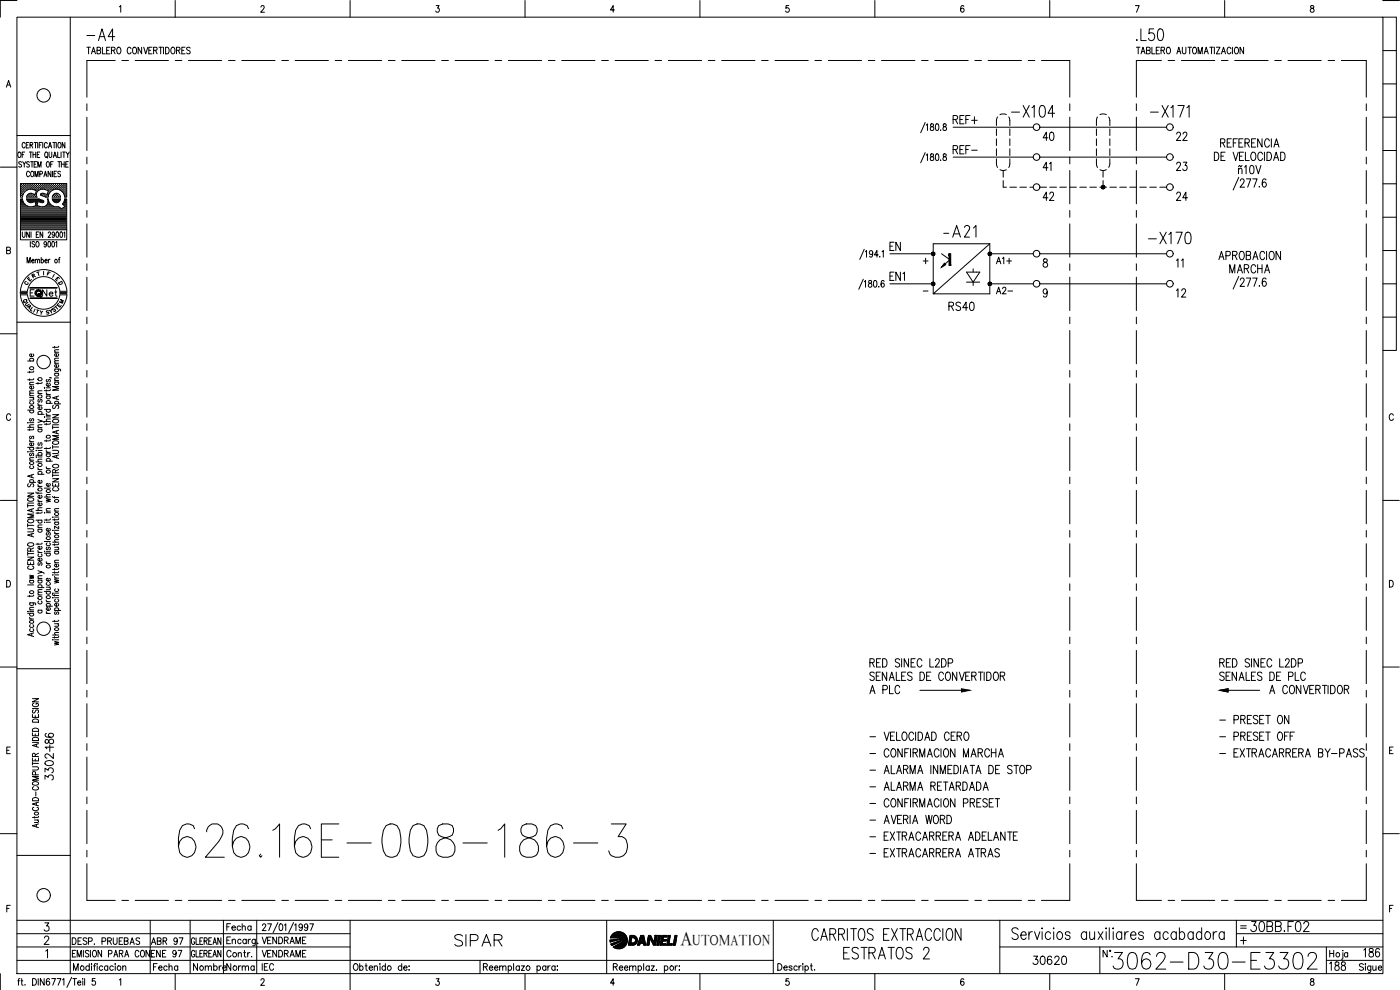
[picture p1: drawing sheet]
<svg xmlns="http://www.w3.org/2000/svg" width="420mm" height="297mm" viewBox="0 0 420 297" stroke-linecap="round" stroke-linejoin="round" font-family="sans-serif">
<defs><g id="words">
<text font-size="15.4" x="52.2" y="258.6">626.16E-008-186-3</text>
<text font-size="8.8" x="332.7" y="292.1">3062-D30-E3302</text>
<text font-size="7.5" x="281.9" y="72.3">-A21</text>
<g font-size="7.1">
<text x="24.7" y="13.4">-A4</text>
<text x="339.7" y="13.4">.L50</text>
<text x="302.3" y="36.3">-X104</text>
<text x="344" y="36.3">-X171</text>
<text x="343.6" y="74.4">-X170</text>
<text x="135.1" y="285">SIPAR</text>
<text x="251.9" y="288.9">ESTRATOS 2</text>
</g>
<text font-size="6.6" x="374.3" y="280.8">30BB.F02</text>
<g font-size="6.2">
<text x="351.7" y="52.6">23</text>
<text x="270.9" y="76.6" transform="rotate(-90 270.9 76.6)">EN</text>
<text x="283.6" y="94.5">RS40</text>
</g>
<text font-size="5.9" x="204.3" y="283.6">A</text>
<g font-size="5.7">
<text x="284.7" y="38.5">REF+</text>
<text x="284.7" y="47.3">REF-</text>
<text x="311.9" y="43.4">40</text>
<text x="351.7" y="43.4">22</text>
<text x="316.4" y="52.6" transform="rotate(-90 316.4 52.6)">41</text>
<text x="370.4" y="53.3">ñ10V</text>
<text x="311.9" y="61.4">42</text>
<text x="351.7" y="61.4">24</text>
<text x="364.4" y="79">APROBACION</text>
<text x="367.9" y="83.3">MARCHA</text>
<text x="266" y="85.4">EN1</text>
<text x="351.7" y="90.3">12</text>
<text x="260" y="209.2">A PLC</text>
<text x="364.8" y="218.4">- PRESET ON</text>
<text x="16.9" y="225.8" transform="rotate(-90 16.9 225.8)">186</text>
<text x="364.8" y="228.2">- EXTRACARRERA BY-PASS</text>
<text x="16.9" y="235.3" transform="rotate(-90 16.9 235.3)">3302-</text>
<text x="260" y="238.5">- ALARMA RETARDADA</text>
<text x="308.7" y="290.7">30620</text>
<text x="397.9" y="292.5">188</text>
<text x="408.2" y="288.2">186</text>
</g>
<g font-size="5.3">
<text x="297.7" y="80.4">A1+</text>
<text x="356" y="81.5" transform="rotate(-90 356 81.5)">11</text>
<text x="66.7" y="280.5">Fecha</text>
<text x="44.1" y="284.7">ABR 97</text>
<text x="56.8" y="292.5">Nombre</text>
<text x="66.7" y="292.5">Norma</text>
</g>
<g font-size="4.9">
<text x="11.6" y="90">Net</text>
<text x="297.7" y="89.3">A2-</text>
<text x="44.1" y="288.2">ENE 97</text>
<text x="77.6" y="288.2">VENDRAME</text>
</g>
<text font-size="4.4" x="207.9" y="283.6">UTOMATION</text>
<g font-size="4">
<text x="7.1" y="85.4">E</text>
<text x="8.5" y="84.7">R</text>
<text x="5.6" y="92.1">Q</text>
<text x="7.1" y="93.8">A</text>
<text x="14.5" y="94.9">S</text>
<text x="16.6" y="92.1">M</text>
</g>
<g font-size="3.5">
<text x="14.5" y="84.3">I</text>
<text x="16.2" y="86.4">D</text>
<text x="6.3" y="92.8">U</text>
<text x="15.2" y="93.8">T</text>
<text x="371.1" y="279.8">=</text>
</g>
<text font-size="2.6" x="275.9" y="88.5">-</text>
</g></defs>
<!-- layer: DCA_A3E2|CART -->
<g fill="none" stroke="#000" stroke-width=".3">
<path d="M5.1 5.2h409.9v286.9h-409.9zM5.1 .2h-5v5M21.1 5.2v286.9M35.8 2.1l.4-.4v2M52.6 .2v5M78.3 2.1l.4-.4h.3l.3 .4-.2 .6-.9 1h1.2M105.1 .2v5M130.9 1.7h.9l-.5 .7a.59 .59 0 0 1 .5 1 .59 .59 0 0 1-1-.1M157.6 .2v5M184.4 3h-1.2l.8-1.3v2M210.1 .2v5M236.7 1.7h-.8l-.1 .8a.62 .62 0 0 1 1 .1 .62 .62 0 0 1-.1 .9 .62 .62 0 0 1-.9-.2"/>
<path d="M262.6 .2v5M289.3 1.9l-.4-.2a1.12 1.12 0 0 0-.1 2 .59 .59 0 0 0 .6-.9 .59 .59 0 0 0-1-.1l-.1 .3M315 .2v5M340.7 1.7h1.2l-.8 2M367.5 .2v5M393.4 1.8v.5a.82 .82 0 0 1 .8 .4 .82 .82 0 0 1 0 .9 .65 .65 0 0 1-1-.5 .65 .65 0 0 1 .8-.7l.3-.3-.1-.3zM415 5.2h4.1v99.9h-4.1M415 .2h4.9M415 15.2h4.1M1.9 26.1l.7-1.9 .6 1.9M2.2 25.5h.8M415 35.2h4.1"/>
<path d="M415 25.2h4.1M.1 50.2h5M5.1 40.7h16M5.6 45.7l.1-.1a.86 .86 0 0 1 .6 .8 .86 .86 0 0 1-.6 .9 1.09 1.09 0 0 1-.1-1.6zM6.2 57h.1M6.2 56.3h.1M6.2 55.7h.1M6.2 57.6h.1M6.2 58.2h.1M6.2 58.9h.1M6.2 59.8h.4M6.4 57.3h.2"/>
<path d="M6.4 56.7h.2M6.4 56h.2M6.4 55.4h.2M6.4 57.9h.2M6.4 58.6h.2M6.5 48.7l-.3-.2-.6 .2 .2 .4 .5 .3 .2 .5-.3 .3-.6-.3M6.5 55.3v.2M6.5 56v.1M6.5 56.6v.2M6.5 57.2v.2M6.5 57.9v.1M6.5 58.5v.2"/>
<path d="M6.6 46.4h.5M6.7 59.2h-.6v-4.1h13.9v4.1h-.6M6.7 57h.2M6.7 56.3h.2M6.7 55.7h.2M6.7 57.6h.2M6.7 58.2l.1 .1M6.7 59.1a2.52 2.52 0 0 1 3.2-2.2l1 .3-.4 1.2-1.6-.4-.6 .4-.3 .7M6.8 48.5l.5 .8 .4-.8M6.8 55.7v.1M6.8 56.3v.1M6.8 56.9v.2"/>
<path d="M6.8 57.6v.1M7.1 57.3h.1M7.1 56.7h.1M7.1 56h.1M7.1 55.4h.1M7.1 55.3v.2M7.1 56v.1M7.1 56.6v.2M7.1 57.2v.2M7.3 49.3v.9M7.4 57h.1M7.4 56.3h.1"/>
<path d="M7.4 55.7h.1M7.4 45.6h-.8v1.7M7.5 55.7v.1M7.5 56.3v.1M7.5 56.9v.2M7.5 43.1a.47 .47 0 0 0-.6-.3 .47 .47 0 0 0-.3 .6v.4a.47 .47 0 0 0 .3 .6 .47 .47 0 0 0 .6-.4M7.7 56.7h.1M7.7 56h.1M7.7 55.4h.1M7.7 55.3v.2M7.7 56v.1M7.7 56.6v.2"/>
<path d="M7.9 43.5h.4M8 59.2h3.1M8 57h.1M8 56.3h.2M8 55.7h.2M8.1 55.7v.1M8.1 56.3v.1M8.1 56.9v.1M8.1 59.8h3.7M8.1 58.9h.1M8.3 56.7h.2M8.3 56h.2"/>
<path d="M8.3 55.4h.2M8.3 58.6h.2M8.4 55.3v.2M8.4 56v.1M8.4 56.6v.2M8.4 58.5v.2M8.6 42.7h-.7v1.7h.7M8.6 56.3h.2M8.6 55.7h.2M8.6 58.9h.2M8.7 55.7v.1M8.7 56.3v.1"/>
<path d="M8.7 58.8v.2M8.8 48.7a.41 .41 0 0 0-.6-.2 .41 .41 0 0 0-.1 .6l.5 .2a.43 .43 0 0 1 .1 .8 .43 .43 0 0 1-.7-.2M8.8 45.6h.9M8.8 58.2l-.1 .1M8.8 51.8l-.2-.4a.86 .86 0 0 0-.7 .8 .86 .86 0 0 0 .7 .8l.2-.4M9 56h.1M9 55.4h.1M9 58.6h.1M9 43.5h.7l.1-.6-.8-.2v1.7M9 56.6l.1 .1M9 55.3v.2M9 56v.1"/>
<path d="M9 58.5v.2M9.2 48.5h.8M9.2 45.6v1.7M9.3 56.3h.1M9.3 55.7h.1M9.3 58.2h.1M9.3 58.9h.1M9.3 51.6l.3-.2a.86 .86 0 0 1 .6 .8 .86 .86 0 0 1-.6 .8l-.4-.6zM9.4 55.7v.1M9.4 56.3v.1M9.4 58.2v.1M9.4 58.8v.2"/>
<path d="M9.4 43.5l.4 .9M9.6 48.5v1.7M9.6 56.7h.1M9.6 56h.1M9.6 55.4h.1M9.6 58.6h.1M9.7 55.3v.2M9.7 56v.1M9.7 56.6v.1M9.7 58.5v.2M9.9 46.4h.8M9.9 45.6v1.7"/>
<path d="M9.9 56.3h.2M9.9 55.7h.2M9.9 58.9h.2M10 58.3h.1M10 55.7v.1M10 56.3v.1M10 58.8v.2M10.2 42.7h.8M10.2 49.3h.5M10.2 56.7h.2M10.2 56h.2M10.2 55.4h.2"/>
<path d="M10.2 58.6h.2M10.3 55.3v.2M10.3 56v.1M10.3 56.6v.2M10.3 58.5v.2M10.5 53v-1.6l.5 1.6 .4-1.6v1.6M10.5 57h.2M10.5 56.3h.2M10.5 55.7h.2M10.5 58.9h.2M10.6 55.7v.1M10.6 56.3v.1"/>
<path d="M10.6 56.9v.1M10.6 58.8v.2M10.7 42.7v1.7M10.7 58.2h.1M10.7 45.6v1.7M10.9 56.7h.1M10.9 56h.1M10.9 55.4h.1M10.9 55.3v.2M10.9 56v.1M10.9 56.6v.2M11 57.3h.1"/>
<path d="M11 48.5h-.8v1.7h.8M11.2 46.4h.4M11.2 57h.1M11.2 56.3h.1M11.2 55.7h.1M11.3 55.7v.1M11.3 56.3v.1M11.3 56.9v.2M11.3 42.7v1.7M11.3 50.2v-1.7l.5 1.7 .5-1.7v1.7M11.5 56.7h.1M11.5 56h.1"/>
<path d="M11.5 55.4h.1M11.6 55.3v.2M11.6 56v.1M11.6 56.6v.2M11.6 57.1l1.2-.3 1.7 .4-.4 1.2-.9-.3M11.6 57.1a1.46 1.46 0 0 0-.5 2M11.8 43.5h.4M11.8 56.3h.2M11.8 55.7h.2M11.9 55.7v.1M11.9 56.3v.1M11.9 45.6h-.7v1.7h.7"/>
<path d="M11.9 52.2l.8-.1-.1-.6-.7-.1v1.6M12.1 56.7h.2M12.1 56h.2M12.1 55.4h.2M12.2 55.3v.2M12.2 56v.1M12.2 56.6v.2M12.3 58.2v.4l1.4 .6h.7M12.4 56.3h.2M12.4 55.7h.2M12.4 58.2h.2M12.5 42.7h-.7v1.7"/>
<path d="M12.5 55.7v.1M12.5 56.3v.1M12.5 58.2v.1M12.8 56.7h.1M12.8 56h.1M12.8 55.4h.1M12.8 58.6h.1M12.8 42.7v1.7M12.8 55.3v.2M12.8 56v.1M12.8 56.6v.1M12.8 58.5v.2"/>
<path d="M13.1 56.3h.2M13.1 55.7h.2M13.1 58.2h.2M13.2 53l.4-1.6 .5 1.6M13.2 55.7v.1M13.2 56.3v.1M13.2 58.2v.1M13.2 58l-1 .2M13.3 52.5h.6M13.4 56.7h.1M13.4 56h.1M13.4 55.4h.1"/>
<path d="M13.4 58.6h.1M13.5 55.3v.2M13.5 56v.1M13.5 56.6v.2M13.5 58.5v.2M13.7 45.7l.1-.1a.86 .86 0 0 1 .6 .8 .86 .86 0 0 1-.6 .9 1.14 1.14 0 0 1-.1-1.6zM13.7 56.3h.2M13.7 55.7h.2M13.7 58.9h.2M13.8 55.7v.1M13.8 56.3v.1M13.8 58.8v.2"/>
<path d="M14 46.9l.3 .5M14.1 56.7h.1M14.1 56h.1M14.1 55.4h.1M14.1 58.6h.1M14.1 55.3v.2M14.1 56v.1M14.1 56.6v.2M14.1 58.5v.2M14.1 48.6l.2-.1a.88 .88 0 0 1 .5 .8 .88 .88 0 0 1-.5 .9 1.09 1.09 0 0 1-.2-1.6zM14.2 43.1l-.3-.4a.86 .86 0 0 0-.6 .9 .86 .86 0 0 0 .6 .8l.3-.4M14.2 59.7h.2"/>
<path d="M14.2 59.7a1.69 1.69 0 0 1-.3 1.9 1.69 1.69 0 0 1-2 .3l-.8-.2 .3-1.2 1.4 .3M14.4 58.9h.1M14.4 57h.1M14.4 56.3h.1M14.4 55.7h.1M14.4 58.2h.1M14.4 55.7v.1M14.4 56.3v.1M14.4 56.9v.2M14.4 58.2v.1M14.4 59.7l.8 1.6M14.5 57.6h.1"/>
<path d="M14.5 44.4l.5-1.7 .5 1.7M14.7 57.3h.1M14.7 56.7h.1M14.7 56h.1M14.7 55.4h.1M14.7 57.9h.1M14.7 45.6l.1 1.4 .3 .3 .4-.3v-1.4M14.7 43.8h.6M14.7 55.3v.2M14.7 56v.1M14.7 56.6v.2M14.7 57.2v.2"/>
<path d="M15 57h.2M15 56.3h.2M15 55.7h.2M15.1 55.7v.1M15.1 56.3v.1M15.1 56.9v.2M15.2 49.3h.5M15.3 51.4v1.6l-.9-1.6v1.6M15.3 56.7h.2M15.3 56h.2M15.3 55.4h.2M15.4 55.3v.2"/>
<path d="M15.4 56v.1M15.4 56.6v.2M15.6 57h.1M15.6 56.3h.2M15.6 55.7h.2M15.7 59.7h2.5a1.26 1.26 0 0 1-1.3 1.1 1.26 1.26 0 0 1-1.2-1.1zM15.7 59.2h2.5M15.7 59.1a1.25 1.25 0 0 1 1.2-1.1 1.25 1.25 0 0 1 1.3 1.1M15.7 55.7v.1M15.7 56.3v.1M15.7 51.4v1.6M15.8 59.8h2.2"/>
<path d="M15.8 42.7h.9M16 48.5h-.8v1.7M16 56.7h.1M16 56h.1M16 55.4h.1M16 47.3l.5-1.7 .5 1.7M16 55.3v.2M16 56v.1M16 56.6v.2M16 58.6v.1M16 58.6h.1M16.2 46.7h.6"/>
<path d="M16.2 52.1h.5M16.3 42.7v1.7M16.3 56.3h.1M16.3 55.7h.1M16.3 58.9h.1M16.3 55.7v.1M16.3 56.3v.1M16.3 58.3h.1M16.3 58.8v.2M16.4 58.2h.1M16.6 56.7h.1M16.6 56h.1"/>
<path d="M16.6 55.4h.1M16.6 58.6h.1M16.6 55.3v.2M16.6 56v.1M16.6 56.6v.1M16.6 58.5v.2M16.9 42.7v1.7M16.9 56.3h.2M16.9 55.7h.2M16.9 58.2h.2M16.9 58.9h.2M17 51.4h-.8v1.6h.8"/>
<path d="M17 55.7v.1M17 56.3v.1M17 58.2v.1M17 58.8v.2M17.2 56.7h.2M17.2 56h.2M17.2 55.4h.2M17.2 58.6h.2M17.3 55.3v.2M17.3 56v.1M17.3 56.6v.1M17.3 58.5v.2"/>
<path d="M17.3 45.6v1.7h.7M17.4 48.5h.8M17.5 43l.2-.3a.86 .86 0 0 1 .7 .9 .86 .86 0 0 1-.7 .8l-.3-.6zM17.5 56.3h.2M17.5 55.7h.2M17.5 58.9h.2M17.6 55.7v.1M17.6 56.3v.1M17.6 58.8v.2M17.8 48.5v1.7M17.9 56.7h.1M17.9 56h.1"/>
<path d="M17.9 55.4h.1M17.9 57l.8 .5 .5 .9M17.9 55.3v.2M17.9 56v.1M17.9 56.6v.2M17.9 57a2.53 2.53 0 0 0-3.5 2.1M18.2 51.6a.42 .42 0 0 0-.7-.2 .42 .42 0 0 0 .1 .7l.3 .1a.43 .43 0 0 1 .2 .7 .43 .43 0 0 1-.7-.1M18.2 57h.1M18.2 56.3h.1M18.2 55.7h.1M18.2 55.7v.1M18.2 56.3v.1"/>
<path d="M18.2 56.9v.2M18.3 45.6v1.7M18.4 49.3h.9M18.4 48.5v1.7M18.5 56.7h.1M18.5 56h.1M18.5 55.4h.1M18.5 55.3v.2M18.5 56v.1M18.5 56.6v.2M18.5 57.2v.1M18.6 57.3h.1"/>
<path d="M18.8 45.6h.8M18.8 57h.2M18.8 56.3h.2M18.8 55.7h.2M18.9 57.6h.1M18.9 55.7v.1M18.9 56.3v.1M18.9 56.9v.2M19.1 57.3h.2M19.1 56.7h.2M19.1 56h.2M19.1 55.4h.2"/>
<path d="M19.1 57.9h.2M19.2 45.6v1.7M19.2 55.3v.2M19.2 56v.1M19.2 56.6v.2M19.2 57.2v.2M19.2 57.9v.1M19.2 58.4l.2 .7M19.3 48.5v1.7M19.4 57h.2M19.4 56.3h.2M19.4 55.7h.2"/>
<path d="M19.4 57.6h.2M19.4 58.2h.2M19.5 42.7v1.7l-.8-1.7v1.7M19.5 58.9h.1M19.5 59.8h.4M19.5 55.7v.1M19.5 56.3v.1M19.5 56.9v.2M19.5 57.6v.1M19.5 58.2v.1M19.5 58.8v.2M19.7 49.3h.5"/>
<path d="M19.8 57.3h.1M19.8 56.7h.1M19.8 56h.1M19.8 55.4h.1M19.8 57.9h.1M19.8 58.6h.1M19.8 55.3v.2M19.8 56v.1M19.8 56.6v.2M19.8 57.2v.2M19.8 57.9v.1M19.8 58.5v.2"/>
<path d="M19.9 45.6l.4 .8 .5-.8M20.3 46.4v.9M20.5 48.5h-.8v1.7h.8M415 55.1h4.1M415 45.2h4.1M2 75.1l1-.1 .1-.3-.1-.5h-1v1.9l1-.1 .1-.5-.4-.4M6.1 68.9v3.1h13.9v-3.1M6.2 65.2h13.7M6.2 64.6h13.7M6.2 64.3h13.7M6.2 64h13.7M6.2 63.7h13.7"/>
<path d="M6.2 63.3h13.7M6.2 63h13.7M6.2 62.7h12.1M6.2 62.4h11.7M6.2 62h2.3M6.2 61.8h1.6M6.2 61.4h1.3M6.2 61.1h1M6.2 60.8h.7M6.2 60.5h.6M6.2 60.1h.5M6.2 64.9h13.7"/>
<path d="M6.2 65.6h13.7M6.2 65.9h13.7M6.2 66.2h13.7M6.2 66.5h13.7M6.2 66.8h13.7M6.2 67.1h13.7M6.2 67.5h13.7M6.2 67.8h13.7M6.2 68.1h13.7M6.2 68.4h13.7M6.2 68.7h13.7M6.7 69.6v1.2l.4 .4 .4-.4v-1.2"/>
<path d="M7.5 61.3a2.42 2.42 0 0 0 2.5 .6M8.1 78.9v-1.7l.5 1.7 .5-1.7v1.7M8.3 60.1h4.4M8.5 60.5h1.7M8.8 69.6v1.6l-.8-1.6v1.6M9.1 72.5v1.6M9.3 69.6v1.6M9.5 78.3h.7l-.1-.4a.46 .46 0 0 0-.6 .5 .46 .46 0 0 0 .7 .3M9.9 62h2.1M10.4 72.7a.41 .41 0 0 0-.6-.2 .41 .41 0 0 0 0 .7l.4 .1a.43 .43 0 0 1 .1 .7 .43 .43 0 0 1-.7-.1M10.6 78.1l.3-.3 .3 .1 .1 1M10.6 77.8v1.1"/>
<path d="M10.6 60.5h.7M10.7 60.8h.5M10.8 61.8h.3M10.8 61.1h.3M10.8 61.4h.3M10.9 70.4h.4M11 72.5h.1a.86 .86 0 0 1 .6 .8 .86 .86 0 0 1-.6 .8 1.09 1.09 0 0 1-.1-1.6zM11.3 78.1l.2-.3 .3 .1 .1 1M11.6 69.6h-.7v1.6h.7M11.8 60.5h1.2M12.4 78l.1-.1a.46 .46 0 0 1 .6 .5 .46 .46 0 0 1-.7 .3M12.4 77.2v1.7"/>
<path d="M12.8 60.8l.3-.1v-.5l-1.4-.5h-3.7l.2 .6 .7 .5 1.6-.3 .3 1.2-.9 .3M12.8 69.6v1.6l-.8-1.6v1.6M13.4 62h2.8M13.5 78.3h.7l-.1-.4a.46 .46 0 0 0-.6 .5 .46 .46 0 0 0 .7 .3M13.9 61.8h1.6M14 73l-.2 .4a.45 .45 0 0 1-.6-.4 .45 .45 0 0 1 .6-.5l.2 .5-.1 .8-.3 .3-.3-.2M14.2 61.4h1M14.4 61.1h.5M14.4 60.8h.2M14.5 70a.38 .38 0 0 1 .5-.4 .38 .38 0 0 1 .1 .6l-.7 1h.8M14.5 60.5h.1M14.5 72.5h.2a.96 .96 0 0 1 0 1.6l-.3-.7z"/>
<path d="M14.5 77.8v1.1M15 77.8l-.5 .5M15.2 61.3a2.43 2.43 0 0 0 2.3 .7l.9 .6 1-.6M15.7 72.5h.2a.92 .92 0 0 1 .5 .8 .92 .92 0 0 1-.5 .8l-.4-.7zM16 60.1h1.9M16.2 60.5h1.4M16.4 70.1l-.2 .4a.44 .44 0 0 1-.6-.4 .44 .44 0 0 1 .6-.4l.2 .4-.1 .8-.3 .3-.3-.2M16.7 72.8l.3-.3v1.6M17 69.7l.1-.1a.96 .96 0 0 1 0 1.6l-.3-.7zM17.5 77.8h.4M18 77.2l-.2 .1-.1 1.6M18.1 69.7l.2-.1a.96 .96 0 0 1 0 1.6l-.4-.7z"/>
<path d="M18.5 62.7h1.4M18.7 61.3l.8 .7M19 61.1h.9M19 61.4h.9M19 62.4h.9M19.1 69.9l.3-.3v1.6M19.2 60.8h.7M19.2 60.4l.2-.7h.6v9.2h-13.9v-9.2h.6l.8 1.6M19.2 60.4l-.5 .9M19.3 60.5h.6M19.3 61.8h.6M19.4 60.1h.5"/>
<path d="M19.6 62h.3M415 75.2h4.1M415 65.2h4.1M5.1 96.7h16M6.1 87.4h2.1M6.1 87.4a7 7 0 0 1 7-6.5 7 7 0 0 1 7 6.5M6.1 88.4a7 7 0 0 0 7 6.5 7 7 0 0 0 7-6.5M8.2 87.4a4.9 4.9 0 0 1 4.9-4.4 4.9 4.9 0 0 1 4.9 4.4M8.2 88.4a4.9 4.9 0 0 0 4.9 4.4 4.9 4.9 0 0 0 4.9-4.4M9 86.3h8.1v.1h-8.1M9 89.4h8.1v.2h-8.1zM9.1 86.3h8"/>
<path d="M9.1 89.5h8M10.2 86.9h-1.1v1.9M11 92.9l.7 .3M12.1 93.2l.3 .6 .4-.4M12.4 93.8l-.1 .5M13.1 81.4v1.1M415 95.2h4.1M415 85.2h4.1M.1 100.1h5M8.3 108.3h1.8M8.9 111.4v.5M8.9 113.7v.5"/>
<path d="M8.9 119.3h1.2M8.9 118.7h1.2M8.9 115.4h1.2M9.1 108.3l-.1-.1a.55 .55 0 0 1 .5-.7 .55 .55 0 0 1 .5 .7l-.1 .1M9.8 119.3l.3 .3-.1 .4h-1.1M9.9 115.9l.1 .1a.53 .53 0 0 1-.5 .7 .53 .53 0 0 1-.4-.8h.3v.8M9.9 106.2l.1 .1a.53 .53 0 0 1-.5 .7 .53 .53 0 0 1-.4-.8h.3v.8M10.1 118l-1.1 .1-.1 .3 .3 .3M10.1 117.2l-1.1 .1-.1 .3 .3 .4M10.1 114.7l-1.1 .1-.1 .3 .3 .3M10.1 113.6l-.3 .3h-1.5M10.1 111.3l-.1 .3-1.7 .1"/>
<path d="M11.4 114.8v.5M11.4 118.1h1.2M11.6 119.9l-.2 .2 .2 .6 .5-.8h.4l.1 .5-.2 .3M12.6 117.2l-1.1 .1-.1 .4 .3 .4M12.6 114.7l-.3 .3h-1.5M13.3 116.4h.2zM13.9 117.8l.1 .3 .4 .2M13.9 117v.4M13.9 118.8h1.2M13.9 118.3h1.2M13.9 116.4h1.2M14.1 118.8l-.1 .2a.52 .52 0 0 0 .6 .7 .52 .52 0 0 0 .3-.9"/>
<path d="M14.1 113.9l-.2 .2 .2 .5 .5-.7h.4l.1 .4-.2 .3M14.9 115l.1 .2a.54 .54 0 0 1-.5 .7 .54 .54 0 0 1-.4-.8l.3-.1v.9M15 113.3v.1v-.1l.5 .1M15.1 116.9l-.1 .3h-1.7M16.4 110.7l1.6 .1 .1 .5M16.4 103.9v.5M16.4 114.6h1.2M16.4 114.2h1.2M16.4 112h1.2M16.4 109h1.2M16.4 105.7h1.2M16.6 114.6l-.1 .2a.55 .55 0 0 0 .5 .6 .55 .55 0 0 0 .5-.6l-.1-.2"/>
<path d="M16.6 112l-.1 .2a.55 .55 0 0 0 .5 .7 .55 .55 0 0 0 .5-.7l-.1-.2M16.6 110.7l-.1 .2a.55 .55 0 0 0 .5 .6 .55 .55 0 0 0 .5-.6l-.1-.2M17 119v.7M17.4 109.4l.1 .1a.53 .53 0 0 1-.5 .7 .53 .53 0 0 1-.4-.7l.3-.1v.8M17.4 106.1a.53 .53 0 0 1 0 .8 .53 .53 0 0 1-.8 0l-.2-.5 .5-.3v.8M17.6 118.8l-1.8 .6 1.8 .5M17.6 116h-1.8l1.8 .5-1.8 .6h1.8M17.6 113.4h-1.1l-.1 .4 .4 .4M17.6 108.2l-1.1 .1-.1 .4 .4 .3M17.6 107.5l-1.1 .1-.1 .3 .4 .3M17.6 104.9l-1.1 .1-.1 .4 .4 .3M17.6 103.9l-.3 .3h-1.5"/>
<path d="M3.2 124.6a.63 .63 0 0 0-.8-.4 .63 .63 0 0 0-.5 .7v.5a.63 .63 0 0 0 .5 .7 .63 .63 0 0 0 .8-.4M8.3 135.5h.2zM8.3 126.8h.2zM8.3 128.2h1.8M8.3 134.2h1.8M8.3 123h1.8M8.9 132l.1 .3 .4 .2M8.9 128.7v.4M8.9 138.1h1.2M8.9 135.5h1.2M8.9 132.5h1.2M8.9 126.8h1.2"/>
<path d="M9.1 139.8l-.1 .1a.55 .55 0 0 0 .5 .7 .55 .55 0 0 0 .5-.7l-.1-.1M9.1 136l-.2 .3 .1 .4h.3l.3-.6 .3-.1 .2 .3-.2 .5M9.1 134.2l-.1 .2a.56 .56 0 0 0 .5 .7 .56 .56 0 0 0 .5-.7l-.1-.2M9.1 130.9l-.2 .2 .2 .5 .5-.7h.4l.1 .4-.2 .3M9.1 125.6l-.2 .3 .1 .4h.3l.6-.7 .2 .3-.2 .5M9.1 123l-.1 .2a.56 .56 0 0 0 .5 .7 .56 .56 0 0 0 .5-.7l-.1-.2M9.1 120.5l-.1 .1a.55 .55 0 0 0 .5 .7 .55 .55 0 0 0 .5-.7l-.1-.1M9.9 132.9l.1 .2a.53 .53 0 0 1-.5 .7 .53 .53 0 0 1-.4-.8l.3-.1v.9M10.1 137.3l-1.1 .1-.1 .3 .3 .4M10.1 128.6l-.3 .4h-1.5M10.1 127.5h-1.1l-.1 .4 .3 .3M10.8 137.1h.2z"/>
<path d="M10.8 138.6h1.8M10.8 136.6h1.8M10.9 135.1v.1zM11.4 125.9l1.2 .5-1.2 .4M11.4 121l.1 .4 .4 .2M11.4 134.1v.5M11.4 137.1h1.2M11.4 135.2h1.2M11.4 128.8h1.2M11.4 128.3h1.2M11.4 124.3h1.8M11.4 121.6h1.2"/>
<path d="M11.6 136.6l-.1-.1a.56 .56 0 0 1 .5-.8 .56 .56 0 0 1 .5 .8l-.1 .1M11.6 132.8l-.2 .3 .2 .5 .5-.7h.4l.1 .4-.2 .3M11.6 128.8l-.1 .1a.56 .56 0 0 0 .5 .7 .56 .56 0 0 0 .5-.7l-.1-.1M11.6 124.3l-.1-.2a.54 .54 0 0 1 .6-.7 .54 .54 0 0 1 .3 .9M12.4 122l.1 .2a.54 .54 0 0 1-.5 .7 .54 .54 0 0 1-.4-.8l.3-.1v.9M12.6 137.8l-1.1 .1-.1 .3 .3 .4M12.6 134.1l-.3 .3h-1.5M12.6 127.5h-1.1l-.1 .4 .3 .4M12.6 126.4l.5 .2 .1 .3M13.3 125.1h.2zM13.3 126.5h1.8M13.3 122.8h1.8"/>
<path d="M13.9 135.2l.1 .3 .4 .2M13.9 124l.1 .4 .4 .2M13.9 127v.5M13.9 132v.5M13.9 134.3v.5M13.9 138.4h1.8M13.9 136.2h1.2M13.9 135.7h1.2M13.9 125.1h1.2M13.9 124.6h1.2M13.9 121h1.8M14.1 138.4l-.1-.2a.56 .56 0 0 1 .5-.7 .56 .56 0 0 1 .5 .7l-.1 .2"/>
<path d="M14.1 136.2l-.1 .1a.52 .52 0 0 0 .6 .7 .52 .52 0 0 0 .3-.8M14.1 122.8l-.1 .2a.56 .56 0 0 0 .5 .7 .56 .56 0 0 0 .5-.7l-.1-.2M14.1 121l-.1-.1a.56 .56 0 0 1 .5-.7 .56 .56 0 0 1 .5 .7l-.1 .1M15.1 134.2l-.1 .3-1.7 .1M15.1 131.9l-.3 .4h-1.5M15.1 126.9l-.3 .4h-1.5M15.1 125.7l-1.1 .1-.1 .3 .3 .4M15.8 135.1h1.3l.5 .4-.1 .4-.4 .2h-1.3M15.8 124.4h1.8l-1.8 1h1.8M15.8 128.2h1.8M15.8 127.7v1M15.8 133.6v1"/>
<path d="M15.8 134.1h1.8M15.8 127.5h1.8M15.9 139.6a1.05 1.05 0 0 1 1.7 .4 1.01 1.01 0 0 1-1 .4 1.01 1.01 0 0 1-.8-.7zM15.9 132.5a.9 .9 0 0 1 1-.3 .9 .9 0 0 1 .6 .9 1.05 1.05 0 0 1-1.7-.4zM15.9 126.1a.9 .9 0 0 1 1-.4 .9 .9 0 0 1 .6 .9 .9 .9 0 0 1-1 .4 .9 .9 0 0 1-.6-.9zM16 121.6l-.2 .3 .2 .7 .5-.1 .3-.8 .6-.1 .2 .3-.2 .7M16.4 121.2h1.8M16.6 121.2l-.1-.1a.55 .55 0 0 1 .5-.7 .55 .55 0 0 1 .5 .7l-.1 .1M17 129.3v.7M17 136.7v.7M17.6 136.5l-1.8 .5 1.8 .6M17.6 130.7h-1.8l1.8 .6-1.8 .5h1.8"/>
<path d="M17.6 129.1l-1.8 .6 1.8 .5M418.2 124.6a.63 .63 0 0 0-.8-.4 .63 .63 0 0 0-.5 .7v.5a.63 .63 0 0 0 .5 .7 .63 .63 0 0 0 .8-.4M.1 150.1h5M8.3 158.7h1.6l.2 .4-.2 .4-1.6 .1M8.3 147.9h1.8l-1.8 1h1.8M8.3 151.2v1M8.3 157.1v1M8.3 157.6h1.8M8.3 151.7h1.8M8.3 150.9h1.8M8.4 156a.9 .9 0 0 1 1-.3 .9 .9 0 0 1 .6 .9 .9 .9 0 0 1-1 .3 .9 .9 0 0 1-.6-.9zM8.4 149.6a.9 .9 0 0 1 1-.4 .9 .9 0 0 1 .6 .9 .9 .9 0 0 1-1 .4 .9 .9 0 0 1-.6-.9z"/>
<path d="M8.6 145.1l-.3 .4 .3 .6 .3-.1 .3-.6a.5 .5 0 0 1 .8-.1 .5 .5 0 0 1-.1 .8M8.9 144.7h1.8M9.1 144.7l-.1-.1a.55 .55 0 0 1 .5-.7 .55 .55 0 0 1 .5 .7l-.1 .1M9.5 142.5v.7M9.5 152.8v.7M10.1 154.2h-1.8l1.8 .6-1.8 .5h1.8M10.1 152.6l-1.8 .5 1.8 .6M10.1 142.3l-1.8 .6 1.8 .5M10.8 147.6l.3 .4h1.5M10.8 156.1h1.8M10.8 153.1h1.8M11.4 149.9l.1 .3 .4 .2"/>
<path d="M11.4 145.4l.1 .3 .4 .3M11.4 140.3l.1 .4 .4 .2M11.4 147.7v.5M11.4 153.7v.5M11.4 158.8h1.2M11.4 158.3h1.2M11.4 150.4h1.2M11.4 146h1.2M11.4 142.3h1.8M11.4 140.9h1.2M11.6 158.8l-.1 .2a.54 .54 0 0 0 .6 .7 .54 .54 0 0 0 .3-.9M11.6 156.1l-.1 .1a.54 .54 0 0 0 .5 .8 .54 .54 0 0 0 .4-.9"/>
<path d="M11.6 142.3l-.1-.2a.54 .54 0 0 1 .6-.7 .54 .54 0 0 1 .3 .9M12.4 150.9a.54 .54 0 0 1 0 .8 .54 .54 0 0 1-.8 0l-.2-.5 .5-.3v.9M12.4 148.6l.1 .2a.54 .54 0 0 1-.5 .7 .54 .54 0 0 1-.4-.8l.3-.1v.9M12.4 144.1a.54 .54 0 0 1 0 .8 .54 .54 0 0 1-.8 0l-.2-.5 .5-.3v.9M12.6 157.5l-1.1 .1-.1 .4 .3 .3M12.6 153.6l-.3 .4h-1.5M12.6 152.3l-1.1 .1-.1 .4 .3 .3M13.3 156.7h.2zM13.3 153.8h.2zM13.3 149.1h1.8M13.3 146.5h1.8M13.9 149.5l1.2 .3-1.2 .3 1.2 .3-1.2 .3"/>
<path d="M13.9 140.1l.1 .3 .4 .2M13.9 156.7h1.2M13.9 155.7v.5M13.9 153.8h1.2M13.9 153.4h1.2M13.9 140.6h1.2M14.1 159.8l-.2 .3 .2 .5 .5-.7h.4l.1 .4-.2 .3M14.9 158.5a.54 .54 0 0 1 0 .8 .54 .54 0 0 1-.8 0l-.2-.5 .5-.3v.9M14.9 145.1l.1 .1a.54 .54 0 0 1-.5 .7 .54 .54 0 0 1-.4-.8h.3v.8M15.1 155.6l-.3 .4h-1.5M15.1 152.6h-1.1l-.1 .4 .3 .4M15.1 148.4h-1.1l-.1 .4 .3 .3"/>
<path d="M15.8 159.1h.2zM15.8 155.1h.2zM15.8 148.9l.3 .4h1.5M15.8 145v.9h1.8v-.9M15.8 143.6h1.8l-1.8 1h1.8M15.8 142.6h1.8M15.8 142.1v1M16.2 146.3a.53 .53 0 0 0-.4 .6 .53 .53 0 0 0 .7 .4h.4a.53 .53 0 0 0 .7-.4 .53 .53 0 0 0-.4-.6M16.4 159.5l.1 .4 .4 .2M16.4 153.4h1.2M16.4 149v.5M16.4 155.7v.5"/>
<path d="M16.4 159.1h1.2M16.4 156.7h1.2M16.4 155.1h1.2M16.6 156.7l-.1 .1a.55 .55 0 0 0 .5 .7 .55 .55 0 0 0 .5-.7l-.1-.1M16.6 141.8v-.8h-.7l-.1 .8h1.8M16.6 145.3v.6M17.6 157.9v.8l-1.2-.8v.8M17.6 155.6l-.1 .3h-1.7M17.6 152.6l-1.1 .1-.1 .3 .4 .4M17.6 140.9l-1 .5M415 150.1h4.9M2 174.1a1.01 1.01 0 0 1 1.2 1 1.01 1.01 0 0 1-1.2 1z"/>
<path d="M8.3 168.5v.9h1.8v-.9M8.3 167.2h1.8l-1.8 .9h1.8M8.3 175.5h1.8M8.3 166.1h1.8M8.3 165.6v1M8.4 163.1a.9 .9 0 0 1 1-.4 .9 .9 0 0 1 .6 .9 .9 .9 0 0 1-1 .4 .9 .9 0 0 1-.6-.9zM8.7 169.8a.52 .52 0 0 0-.4 .7 .52 .52 0 0 0 .7 .3h.4a.52 .52 0 0 0 .7-.3 .52 .52 0 0 0-.4-.7M8.9 172.6l1.2 .2-1.2 .3 1.2 .3-1.2 .3M8.9 178.6v.5M8.9 174.1h1.2M9.1 174.1l-.1 .2a.55 .55 0 0 0 .5 .7 .55 .55 0 0 0 .5-.7l-.1-.2M9.1 165.4v-.9h-.6l-.2 .9h1.8"/>
<path d="M9.1 168.9v.5M9.5 160.2v.7M10.1 178.5l-.3 .4h-1.5M10.1 160l-1.8 .6 1.8 .5M10.1 164.4l-1 .5M11.4 171.2l1.2 .4-1.2 .5M11.4 165.2l.1 .4 .4 .2M11.4 178.5h1.2M11.4 176.3h1.8M11.4 174.1h1.2M11.4 173.6h1.2M11.4 165.8h1.2"/>
<path d="M11.4 163v.5M11.6 176.3l-.1-.1a.56 .56 0 0 1 .5-.7 .56 .56 0 0 1 .5 .7l-.1 .1M11.6 174.1l-.1 .1a.54 .54 0 0 0 .5 .8 .54 .54 0 0 0 .4-.9M11.6 168.8l-.2 .3 .1 .4h.4l.2-.6 .3-.1 .2 .3-.2 .5M11.6 166.2l-.1 .2a.54 .54 0 0 0 .6 .7 .54 .54 0 0 0 .3-.9M12.4 167.5l.1 .1a.55 .55 0 0 1-.5 .8 .55 .55 0 0 1-.4-.8l.3-.1v.9M12.4 163.9a.54 .54 0 0 1 0 .8 .54 .54 0 0 1-.8 0l-.2-.5 .5-.3v.9M12.6 177.7l-1.1 .1-.1 .3 .3 .4M12.6 176.9l-1.1 .1-.1 .3 .3 .4M12.6 172.7l-1.1 .1-.1 .4 .3 .4M12.6 171.6l.5 .3 .1 .3M12.6 162.9l-.1 .3-1.7 .1"/>
<path d="M13.3 165.4h.2zM13.3 177.4h1.8M13.3 166h1.8M13.3 162.5h1.8M13.9 180l.1 .3 .4 .2M13.9 168.5l.2 .5 .3 .1M13.9 176.2h1.2M13.9 169.1h1.2M13.9 165.4h1.2M14.1 177.4l-.1 .2a.56 .56 0 0 0 .5 .7 .56 .56 0 0 0 .5-.7l-.1-.2M14.1 174.8l-.1 .1a.56 .56 0 0 0 .5 .7 .56 .56 0 0 0 .5-.7l-.1-.1M14.1 166l-.1 .1a.52 .52 0 0 0 .6 .7 .52 .52 0 0 0 .3-.8"/>
<path d="M14.1 164.2l-.2 .3 .1 .4h.4l.2-.7h.3l.2 .3-.2 .4M14.1 162.9l-.1 .2a.52 .52 0 0 0 .6 .6 .52 .52 0 0 0 .3-.8M14.8 176.2l.3 .3-.1 .4h-1.1M14.9 173.5l.1 .1a.53 .53 0 0 1-.5 .8 .53 .53 0 0 1-.4-.8l.3-.1v.9M15.8 179.4h.2zM15.8 178.3l.3 .4h1.5M15.8 178h.2zM15.8 172.5h.2zM15.8 162.7h1.8M16.4 173.8l1.2 .3-1.2 .3 1.2 .3-1.2 .2M16.4 172.9l.1 .4 .4 .2M16.4 165.4h1.2"/>
<path d="M16.4 163.2v.4M16.4 170.5v.6M16.4 171.5v.5M16.4 178.4v.4M16.4 179.4h1.2M16.4 178h1.2M16.4 173.5h1.2M16.4 172.5h1.2M16.4 168.9h1.2M16.4 164.2h1.2M16.4 160.1h1.2M16.6 179.8l-.1 .1a.56 .56 0 0 0 .5 .8 .56 .56 0 0 0 .5-.8l-.1-.1"/>
<path d="M16.6 176.7l-.1 .1a.55 .55 0 0 0 .5 .7 .55 .55 0 0 0 .5-.7l-.1-.1M16.6 165.4l-.1 .2a.55 .55 0 0 0 .5 .6 .55 .55 0 0 0 .5-.6l-.1-.2M17.3 164.2l.3 .3-.1 .4-1.1 .1M17.4 169.3l.1 .1a.53 .53 0 0 1-.5 .7 .53 .53 0 0 1-.4-.8h.3v.8M17.6 171.5l-.3 .3h-1.5M17.6 170.5l-.3 .3h-1.5M17.6 168.1l-1.1 .1-.1 .3 .4 .4M17.6 163.1l-.3 .3h-1.5M17.6 161.9l-1.1 .1-.1 .3 .4 .4M417 174.1a1.01 1.01 0 0 1 1.2 1 1.01 1.01 0 0 1-1.2 1zM8.3 183.5h.2zM8.3 184h1.8"/>
<path d="M8.9 185.2l.1 .3 .4 .2M8.9 180.9h1.6l.1 .6M8.9 185.7h1.2M8.9 183.5h1.2M8.9 183h1.2M9.1 188.7l-.1 .1a.56 .56 0 0 0 .5 .7 .56 .56 0 0 0 .5-.7l-.1-.1M9.1 187.4l-.1 .2a.55 .55 0 0 0 .5 .6 .55 .55 0 0 0 .5-.6l-.1-.2M9.1 184l-.1 .1a.56 .56 0 0 0 .5 .8 .56 .56 0 0 0 .5-.8l-.1-.1M9.1 180.9l-.1 .1a.55 .55 0 0 0 .5 .7 .55 .55 0 0 0 .5-.7l-.1-.1M9.5 190.1v.7M10.1 189.9l-1.8 .5 1.8 .6M10.1 182.2l-1.1 .1-.1 .4 .3 .3"/>
<path d="M11.4 183.1h1.2M11.6 183.1l-.1 .1a.54 .54 0 0 0 .6 .8 .54 .54 0 0 0 .3-.9M11.6 180.3l-.1 .2a.54 .54 0 0 0 .5 .7 .54 .54 0 0 0 .4-.9M13.9 183.5l.1 .3 .4 .3M13.9 184.1h1.2M13.9 181.9h1.8M13.9 180.5h1.2M14.1 181.9l-.1-.2a.52 .52 0 0 1 .6-.7 .52 .52 0 0 1 .3 .9M14.9 182.3l.1 .1a.53 .53 0 0 1-.5 .7 .53 .53 0 0 1-.4-.7l.3-.1v.8M15.8 192h.2zM15.8 190.5h1.8M16.4 192.4l1.2 .3-1.2 .3 1.2 .3-1.2 .2"/>
<path d="M16.4 192h1.2M16.4 186.1v.5M16.4 191v.5M16.4 187.1h1.2M16.4 183.2h1.8M16.6 183.6l-.2 .3 .2 .4 .5-.6h.4l.1 .4-.2 .2M16.6 183.2l-.1-.2a.55 .55 0 0 1 .5-.6 .55 .55 0 0 1 .5 .6l-.1 .2M17.3 187.1l.3 .4-.1 .4h-1.1M17.4 181l.1 .2a.53 .53 0 0 1-.5 .7 .53 .53 0 0 1-.4-.8l.3-.1v.9M17.6 191l-.3 .3h-1.5M17.6 189.8l-1.1 .1-.1 .3 .4 .3M17.6 186.1l-.3 .3h-1.5"/>
<path d="M.1 200.1h5M5.1 200.6h16M415 200.1h4.9M2 225.1h.7M3.1 224.1h-1.1v2h1.1M417 225.1h.7M418.1 224.1h-1.1v2h1.1M.1 250.1h5M5.1 256.7h16M415 250.1h4.9M2 272.6h.7M3.1 271.6h-1.1v2"/>
<path d="M5.1 276.1h409.9M45.1 276.1v16M57.1 276.1v16M67.1 276.1v16M77 276.1v16M105.1 276.1v20.9M182.1 276.1v16M184.4 279.9h2.5M184.7 279.8h2M185 279.6h1.3M232.1 276.1v16M300.1 276.1v16"/>
<path d="M371.1 276.1v8M417 272.6h.7M418.1 271.6h-1.1v2M.1 292.1v4.9M5.1 280.1h100M5.1 284.1h100M5.1 288.1h227M5.3 294.3h.6M6 293.6l-.4 .1-.1 .3v1.6M6.3 294.3h.6M6.5 293.6v1.6l.1 .3 .3 .1M7.5 295.4l.1 .1"/>
<path d="M9.8 293.6a1.01 1.01 0 0 1 1.1 1 1.01 1.01 0 0 1-1.1 1zM11.5 293.6v2M13.3 293.6v2l-1.2-2v2M14.9 293.9l-.5-.3a1.12 1.12 0 0 0 .1 2 .56 .56 0 0 0 .5-.6 .56 .56 0 0 0-.5-.5 .56 .56 0 0 0-.6 .4M15.5 293.6h1.1l-.8 2M17.1 293.6h1.2l-.9 2M18.8 294l.4-.4v2M21.5 293.2l-1.4 3.1M21.8 293.6h1.2M22.4 293.6v2M23.3 294.8h1l-.1-.3a.57 .57 0 0 0-.8 .1 .57 .57 0 0 0 .1 .7 .57 .57 0 0 0 .8 0M24.8 293.6v.2z"/>
<path d="M24.8 294.3v1.3M25.4 293.6v2M28.5 293.6h-.8l-.1 .9a.62 .62 0 0 1 1-.1 .62 .62 0 0 1-.1 .9 .62 .62 0 0 1-.9-.1M35.8 294l.4-.3v1.9M52.6 292.1v4.9M78.3 294.1l.4-.4h.3l.3 .3-.2 .7-.9 .9h1.2M130.9 293.7h.9l-.5 .7a.59 .59 0 0 1 .5 .9 .59 .59 0 0 1-1 0M144.1 288.1v4M157.6 292.1v4.9M183 282.3h1.4M183 282.2h1.9M183.1 282.6h.3"/>
<path d="M183.1 282.4h.8M183.1 282l3.2-.2-3.2 .8zM183.2 282.1h2.2M183.2 281.2l4.9 .1-2 .3-.2-.2h-2.7h4.7M183.3 281.1h4.7M183.3 283.2l3.2-1.1 .2 .2-3.1 1.4M183.3 283.3h1.3M183.3 283.2l.3 .5M183.3 281h4.7M183.4 283.4h.9M183.4 280.8h4.5M183.5 283.5h.5"/>
<path d="M183.5 280.7h4.3M183.6 283.7h.2M183.6 280.6h4.1M183.6 283.1h1.3M183.7 280.4h3.9M183.9 280.3h3.6M184 280.1h3.3M184 283h1.2M184.1 284.2h3.1M184.1 280h3.1M184.1 284.1h3.3M184.2 281.9h1.7"/>
<path d="M184.3 284.3h2.7M184.4 282.9h1.1M184.4 295h-1.2l.8-1.3v1.9M184.4 284h3.1M184.5 284.5h2.3M184.7 283.8h3M184.7 282.7h1M184.9 283.7h2.8M184.9 284.6h1.6M185.1 282.6h.9M185.1 283.5h2.8M185.2 281.8h1"/>
<path d="M185.3 283.4h2.6M185.5 282.4h.8M185.6 283.3h2.4M185.8 282.3h.8M185.8 283.1h2.3M186 281.5h.8M186.1 283h2M186.2 282.2h.4M186.3 282.9h1.9M186.4 281.8l1.1-.1-1 .3zM186.4 281.9h.4M186.5 282.7h1.7"/>
<path d="M186.6 281.8h.6M186.8 282.6h1.4M186.8 282.3h1.5M186.9 282.4h1.4M187 282.2h1.3M187 281.5h.4M187.1 281.6h.2M187.2 282.1h1.1M187.5 281.9h.8M187.7 281.6h.5M187.8 281.8h.4M188.2 281.3a2.6 2.6 0 0 0-2.5-1.8 2.6 2.6 0 0 0-2.5 1.9"/>
<path d="M188.2 281.5a2.64 2.64 0 0 1-1.1 2.8 2.64 2.64 0 0 1-3.1-.1l3-1.7-.2-.2 1.3-.8M188.6 283.5h1.8M188.6 283.3h2.2M188.6 283.4h2M188.7 283.1h2.2M188.7 282.9h.6M188.7 283h2.4M188.8 282.7h.6M188.8 282.6h.6M188.8 282.4h.6M188.8 282.3h.6M188.8 282.2h.6"/>
<path d="M188.8 282.1h.6M188.9 281.9h.6M188.9 281.8h.6M188.9 281.6h.6M188.9 281.5h.6M189 281.4h1.1M189 281.2h2M189 281.1h1.9M189.1 281h1.7M189.1 280.8h1.4M189.1 280.7h1.2M189.6 281.4l-.3 1.5h.8"/>
<path d="M190.1 280.7h-1l-.5 2.9h1.5M190.1 280.6a1.5 1.5 0 0 1 1.2 1.5 1.5 1.5 0 0 1-1.2 1.5M190.1 281.3a.78 .78 0 0 1 .7 .8 .78 .78 0 0 1-.7 .8M190.2 281.4h.9M190.3 282.9h.8M190.4 281.5h.8M190.5 282.7h.7M190.5 281.6h.7M190.6 282.6h.6M190.6 281.8h.7M190.7 282.4h.6M190.7 282.3h.6"/>
<path d="M190.7 282.2h.6M190.7 282.1h.6M190.7 281.9h.6M191.3 283.5h.7M191.4 283.4h.6M191.4 283.3h.7M191.5 283.1h.6M191.5 283h2.2M191.6 282.9h2M191.6 282.7h2M191.7 282.6h1.9M191.7 282.4h.6"/>
<path d="M191.8 282.3h.6M191.8 282.2h.6M191.9 282.1h.5M191.9 281.9h.6M191.9 281.8h.7M192 281.6h.6M192 281.5h.7M192.1 281.4h1.2M192.1 281.2h1.2M192.2 281.1h1.1M192.2 281h1.1M192.2 280.8h1"/>
<path d="M192.3 280.7h.9M192.3 280.7h.9l.6 2.9h-.6l-.2-.6h-.8l-.3 .6h-.6zM192.7 281.3l.3 1.2h-.7zM192.7 281.5h.6M192.8 281.8h.6M192.8 281.6h.6M192.8 281.9h.6M192.9 282.2h.6M192.9 282.1h.6M192.9 282.4h.6M192.9 282.3h.6M193.1 283.1h.6"/>
<path d="M193.1 283.3h.6M193.1 283.4h.7M193.2 283.5h.6M194.1 283.5h.7M194.2 283.3h.6M194.2 283.4h.6M194.2 283h.7M194.2 283.1h.7M194.3 282.9h.6M194.3 282.7h.6M194.3 282.6h.6M194.4 282.4h.5"/>
<path d="M194.4 282.3h.6M194.4 282.2h.6M194.4 282.1h.6M194.4 281.9h.6M194.4 281.8h.7M194.5 281.6h.6M194.5 281.5h1.2M194.5 281.4h1.1M194.5 281.2h1M194.6 281.1h.9M194.6 281h.8M194.6 280.8h.7"/>
<path d="M194.6 280.7h.6l1.1 2.1 .3-2.1h.6h-.6h.6l-.5 2.9h-.6l-1-2.1-.3 2.1h-.7zM195.2 281.6h.5M195.2 281.8h.6M195.3 280.7h-.7l-.5 2.9M195.3 281.9h.6M195.4 282.1h.5M195.5 282.2h.5M195.5 282.3h.5M195.6 282.4h.5M195.6 282.6h.6M195.7 282.7h1.2M195.7 282.9h1.1"/>
<path d="M195.8 283h1M195.9 283.1h.9M196 283.3h.8M196 283.4h.8M196.1 283.5h.7M196.3 282.6h.6M196.3 282.4h.6M196.3 282.3h.7M196.3 282.2h.7M196.4 282.1h.6M196.4 281.9h.6M196.4 281.8h.7"/>
<path d="M196.5 281.6h.6M196.5 281.5h.6M196.5 281.4h.6M196.5 281.2h.6M196.6 281.1h.5M196.6 281h.6M196.6 280.8h.6M197.1 283.4h.7M197.1 283.5h.7M197.2 283.3h.6M197.2 283h.7M197.2 283.1h.6"/>
<path d="M197.3 282.9h.6M197.3 282.7h.6M197.3 282.6h.6M197.3 282.4h.7M197.4 282.3h.6M197.4 282.2h.6M197.4 282.1h.6M197.4 281.9h.6M197.4 281.8h.7M197.4 281.6h.7M197.5 281.4h.6M197.5 281.5h.6"/>
<path d="M197.5 281.2h.7M197.6 281.1h.6M197.6 281h.6M197.6 280.7h.6l-.5 2.9h-.6zM197.6 280.8h.6M197.6 280.7h.6M198.2 283.4h1.6M198.2 283.5h1.6M198.2 283.1h.6M198.2 283.3h1.6M198.2 282.9h.6M198.2 283h.6"/>
<path d="M198.3 282.7h.5M198.3 282.6h.6M198.3 282.4h.6M198.4 282.3h1.6M198.4 282.2h1.6M198.4 282.1h1.6M198.4 281.9h1.6M198.5 281.8h.5M198.5 281.6h.5M198.5 281.4h.6M198.5 281.5h.6M198.5 281.2h.6"/>
<path d="M198.5 281.1h1.7M198.6 281h1.6M198.6 280.8h1.6M198.6 280.7h1.6v.5h-1.1l-.1 .7h1l-.1 .5h-1l-.1 .7h1l-.1 .5h-1.6zM198.6 280.7h1.6M200.2 283.4h1.6M200.2 283.5h1.6M200.2 283.1h.5M200.2 283.3h1.6M200.2 282.9h.6M200.2 283h.6M200.3 282.7h.5"/>
<path d="M200.3 282.6h.6M200.3 282.4h.6M200.3 282.3h.6M200.4 282.2h.5M200.4 282.1h.6M200.4 281.9h.6M200.4 281.8h.6M200.4 281.6h.6M200.5 281.4h.5M200.5 281.5h.5M200.5 281.2h.6M200.5 281.1h.6"/>
<path d="M200.6 281h.5M200.6 280.8h.6M200.6 280.7h.6l-.5 2.4h1.1l-.1 .5h-1.6zM200.6 280.7h.6M202.1 283.5h.6M202.1 283.4h.6M202.1 283.1h.7M202.1 283.3h.6M202.2 282.9h.6M202.2 283h.6M202.2 282.7h.6M202.2 282.6h.7"/>
<path d="M202.3 282.4h.6M202.3 282.3h.6M202.3 282.2h.6M202.3 282.1h.6M202.4 281.9h.6M202.4 281.8h.6M202.4 281.6h.6M202.4 281.5h.6M202.4 281.4h.7M202.5 281.2h.6M202.5 281.1h.6M202.5 281h.6"/>
<path d="M202.5 280.8h.7M202.6 280.7h.6l-.5 2.9h-.6zM202.6 280.7h.6M210.1 292.1v4.9M236.7 293.7h-.8l-.1 .8a.62 .62 0 0 1 1 0 .62 .62 0 0 1-.1 .9 .62 .62 0 0 1-.9-.1M262.6 292.1v4.9M289.3 293.9l-.4-.2a1.12 1.12 0 0 0-.1 1.9 .59 .59 0 0 0 .6-.8 .59 .59 0 0 0-1-.1l-.1 .3M300.1 284.1h114.9M315 292.1v4.9M340.7 293.7h1.2l-.8 1.9M367.5 292.1v4.9M371.1 280.1h43.9"/>
<path d="M393.4 293.7v.6a.82 .82 0 0 1 .8 .4 .82 .82 0 0 1 0 .9 .65 .65 0 0 1-1-.5 .65 .65 0 0 1 .8-.7l.3-.3-.1-.4zM398.1 288.1h16.9"/>
<circle cx="13.1" cy="28.6" r="2.01"/>
<circle cx="16.8" cy="78.3" r=".51"/>
<circle cx="9.4" cy="110.5" r=".56"/>
<circle cx="11.9" cy="113.8" r=".58"/>
<circle cx="12" cy="119" r=".57"/>
<circle cx="13.1" cy="108.6" r="2.01"/>
<circle cx="9.4" cy="138.9" r=".57"/>
<circle cx="9.4" cy="122.1" r=".57"/>
<circle cx="12" cy="139.5" r=".57"/>
<circle cx="14.4" cy="131" r=".57"/>
<circle cx="12" cy="146.9" r=".57"/>
<circle cx="14.4" cy="141.5" r=".56"/>
<circle cx="14.4" cy="147.3" r=".57"/>
<circle cx="16.9" cy="154.2" r=".57"/>
<circle cx="16.9" cy="150.3" r=".56"/>
<circle cx="9.4" cy="177.7" r=".57"/>
<circle cx="12" cy="179.4" r=".57"/>
<circle cx="14.4" cy="170" r=".57"/>
<circle cx="14.4" cy="161.4" r=".57"/>
<circle cx="14.4" cy="179.2" r=".56"/>
<circle cx="16.9" cy="160.9" r=".56"/>
<circle cx="9.4" cy="186.6" r=".56"/>
<circle cx="13.1" cy="188.6" r="2.01"/>
<circle cx="16.9" cy="188.8" r=".56"/>
<circle cx="13.1" cy="268.6" r="2.01"/>
</g>
<!-- layer: DCA_A3E2|CART-ES -->
<g fill="none" stroke="#000" stroke-width=".3">
<path d="M22.1 291.2v-2.1l.6 2.1 .8-2.1v2.1M26.8 290.1a.6 .6 0 0 0-.9-.1 .6 .6 0 0 0 0 .9 .6 .6 0 0 0 .9 0M26.8 289.1v2.1M27.5 289.1v.2zM27.5 289.8v1.4M28.1 289.8h.6M28.7 289.1l-.4 .4v1.7M29.2 289.1v.2zM29.2 289.8v1.4M30.8 290.1a.6 .6 0 0 0-.9-.1 .6 .6 0 0 0 0 .9 .6 .6 0 0 0 .9 0M32.3 290.1a.58 .58 0 0 0-.8 0 .58 .58 0 0 0 0 .8 .58 .58 0 0 0 .8 0M32.3 289.8v1.4"/>
<path d="M34 290.1a.6 .6 0 0 0-.9-.1 .6 .6 0 0 0 0 .9 .6 .6 0 0 0 .9 0M34.6 289.1v.2zM34.6 289.8v1.4M36.8 290.2l.5-.4 .4 .1 .1 1.3M36.8 289.8v1.4M46.1 290.1h.6M47.2 289.1h-1.1v2.1M47.6 290.4h1l-.1-.5a.6 .6 0 0 0-.9 .6 .6 .6 0 0 0 1 .4M50.2 290.1a.58 .58 0 0 0-.9 0 .58 .58 0 0 0 0 .8 .58 .58 0 0 0 .9 0M50.7 290.2l.4-.4 .5 .1v1.3M50.7 289.1v2.1M53.3 290.1a.58 .58 0 0 0-.8 0 .58 .58 0 0 0 0 .8 .58 .58 0 0 0 .8 0"/>
<path d="M53.3 289.8v1.4M69.2 281.1h-1.1v2.1h1.1M69.3 285.6a.65 .65 0 0 0-.7-.5 .65 .65 0 0 0-.5 .8v.5a.65 .65 0 0 0 .5 .7 .65 .65 0 0 0 .7-.4M69.7 282.2l.4-.4 .5 .1 .1 1.3M69.7 281.8v1.4M71.5 286.2l.4-.4 .4 .1 .1 1.2M71.5 285.8v1.3M72.3 282.1a.58 .58 0 0 0-.8 0 .58 .58 0 0 0 0 .8 .58 .58 0 0 0 .8 0M73.1 285.8h.6M73.4 285.1v1.7v.2l.4 .1M73.9 282.1a.6 .6 0 0 0-.9-.1 .6 .6 0 0 0 0 .9 .6 .6 0 0 0 .9 0M73.9 281.8v1.4"/>
<path d="M74.3 285.8v1.3M74.5 281.8v1.4M75 285.8l-.4 .1-.3 .5M75.2 281.8l-.4 .1-.3 .5M76.6 281.8l-.1 1.8-.6 .1M76.6 282.1a.58 .58 0 0 0-.8 0 .58 .58 0 0 0 0 .8 .58 .58 0 0 0 .8 0M106.4 289.2l.2-.1a1.03 1.03 0 0 1 .9 1 1.03 1.03 0 0 1-.9 1.1 1.18 1.18 0 0 1-.2-2zM107.9 290.1a.58 .58 0 0 1 .9 0 .58 .58 0 0 1 0 .8 .58 .58 0 0 1-.9 0M107.9 289.1v2.1M109.6 289.8h.6M109.9 289.1v1.7l.4 .4M110.8 290.4h1l-.2-.5a.6 .6 0 0 0-.8 .6 .6 .6 0 0 0 1 .4"/>
<path d="M112.3 290.2l.4-.4 .5 .1 .1 1.3M112.3 289.8v1.4M114 289.1v.2zM114 289.8v1.4M115.7 290.1a.58 .58 0 0 0-.9 0 .58 .58 0 0 0 0 .8 .58 .58 0 0 0 .9 0M115.7 289.1v2.1M120.6 290.1a.6 .6 0 0 0-.9-.1 .6 .6 0 0 0 0 .9 .6 .6 0 0 0 .9 0M120.6 289.1v2.1M121.2 290.4h1l-.2-.5a.6 .6 0 0 0-.8 .6 .6 .6 0 0 0 1 .4M122.7 289.9h.2zM122.7 291h.2zM145.1 290.1l1-.1 .1-.7-1.1-.2v2.1"/>
<path d="M145.7 290.1l.6 1.1M146.9 290.4h1l-.2-.5a.61 .61 0 0 0-.8 .7 .61 .61 0 0 0 1 .3M148.4 290.4h1l-.1-.5a.6 .6 0 0 0-.9 .6 .6 .6 0 0 0 1 .4M149.9 290.2l.5-.4 .4 .1 .1 1.3M149.9 289.8v1.4M150.9 290.2l.4-.4 .5 .1v1.3M152.5 290.1a.58 .58 0 0 1 .9 0 .58 .58 0 0 1 0 .8 .58 .58 0 0 1-.9 0M152.5 289.8v2M154.1 289.1v2.1M155.9 290.1a.58 .58 0 0 0-.9 0 .58 .58 0 0 0 0 .8 .58 .58 0 0 0 .9 0M155.9 289.8v1.4M156.5 289.8h.9l-.9 1.4h.9"/>
<path d="M161.2 290.1a.6 .6 0 0 1 .8-.1 .6 .6 0 0 1 0 .9 .6 .6 0 0 1-.8 0M161.2 289.8v2M163.8 290.1a.58 .58 0 0 0-.8 0 .58 .58 0 0 0 0 .8 .58 .58 0 0 0 .8 0M163.8 289.8v1.4M164.4 289.8v1.4M165.1 289.8l-.4 .1-.3 .5M166.6 290.1a.58 .58 0 0 0-.9 0 .58 .58 0 0 0 0 .8 .58 .58 0 0 0 .9 0M166.6 289.8v1.4M167.2 289.9h.1zM167.2 291h.1zM184.1 290.1l1-.1 .1-.7-1.1-.2v2.1M184.7 290.1l.6 1.1"/>
<path d="M185.8 290.4h1.1l-.1-.4a.6 .6 0 0 0-.8 .1 .6 .6 0 0 0 .1 .8 .6 .6 0 0 0 .8 0M187.4 290.4h1l-.1-.5a.6 .6 0 0 0-.9 .6 .6 .6 0 0 0 1 .4M188.9 290.2l.5-.4 .4 .1 .1 1.3M188.9 289.8v1.4M189.9 290.2l.4-.4 .5 .1v1.3M191.5 290.1a.58 .58 0 0 1 .9 0 .58 .58 0 0 1 0 .8 .58 .58 0 0 1-.9 0M191.5 289.8v2M193.2 289.1v2.1M194.9 290.1a.58 .58 0 0 0-.9 0 .58 .58 0 0 0 0 .8 .58 .58 0 0 0 .9 0M194.9 289.8v1.4M195.5 289.8h.9l-.9 1.4h.9M197 290.9v.3l.1-.2"/>
<path d="M199.4 290.1a.6 .6 0 0 1 .9-.1 .6 .6 0 0 1 0 .9 .6 .6 0 0 1-.9 0M199.4 289.8v2M202.6 289.8v1.4M203.3 289.8l-.4 .1-.3 .5M203.8 289.9h.2zM203.8 291h.2zM400.3 285.1v2M403 285.1v.2zM403 285.8v1.6l-.1 .3-.3 .1M404.5 286.1a.58 .58 0 0 0-.9-.1 .58 .58 0 0 0 0 .9 .58 .58 0 0 0 .9-.1M404.5 285.8v1.3M409.2 289.4l-.5-.3-.7 .3 .1 .5 1.1 .7a.66 .66 0 0 1-.5 .6 .66 .66 0 0 1-.7-.3"/>
<path d="M409.8 289.8v1.4M411.4 289.8l-.1 1.8-.7 .1M411.4 290.1a.58 .58 0 0 0-.8 0 .58 .58 0 0 0 0 .8 .58 .58 0 0 0 .8 0M412 289.8l.1 1.2 .4 .2 .5-.4M413 289.8v1.4M413.6 290.4h1.1l-.2-.5a.6 .6 0 0 0-.9 .6 .6 .6 0 0 0 1.1 .4"/>
<circle cx="24.7" cy="290.4" r=".64"/>
<circle cx="35.7" cy="290.4" r=".64"/>
<circle cx="70.4" cy="286.4" r=".63"/>
<circle cx="116.8" cy="290.4" r=".64"/>
<circle cx="158.5" cy="290.4" r=".64"/>
<circle cx="201.6" cy="290.4" r=".64"/>
<circle cx="401.5" cy="286.4" r=".62"/>
</g>
<!-- layer: CART -->
<g fill="none" stroke="#000" stroke-width=".3">
<path d="M415 .2h4.9M9.7 219.9v.9h1.9M9.7 214.4v.9h1.9v-.9M9.7 209.6h1.9l-1.9 1h1.9M9.7 212.6h1.9M9.8 218.8a.99 .99 0 0 1 1.1-.3 .99 .99 0 0 1 .7 .9h-1.9zM9.8 216a.99 .99 0 0 1 1.1-.3 .99 .99 0 0 1 .7 1h-1.9zM10 213l-.3 .3 .3 .6h.3l.7-.9h.3l.3 .3-.3 .6M10.2 211a.52 .52 0 0 0-.5 .7 .52 .52 0 0 0 .7 .3h.4a.54 .54 0 0 0 .8-.5 .54 .54 0 0 0-.8-.5v.4M10.6 214.7v.6M9.7 230.1h1.6l.3 .4-.3 .5h-1.6M9.7 227.4v.9h1.9"/>
<path d="M9.7 229.1h1.9M9.7 228.5v1M9.7 222.7h1.9M9.8 239.6a.99 .99 0 0 1 1.1-.3 .99 .99 0 0 1 .7 1h-1.9zM9.8 234.8a1.03 1.03 0 0 1 1.8 .4 1.01 1.01 0 0 1-1 .4 1.01 1.01 0 0 1-.9-.7zM9.8 221.5a1.2 1.2 0 0 1 1.8 .2v.5h-1.9zM10.2 236a.52 .52 0 0 0-.5 .7 .52 .52 0 0 0 .7 .4h.4a.53 .53 0 0 0 .7-.4 .53 .53 0 0 0-.4-.7M10.6 227l-.1-.8-.6-.1-.2 .9h1.9M10.7 232.5l-.1-.9-.7-.1-.2 1h1.9M10.8 237.6v1.2M11.6 233h-1.9l1.9 .5-1.9 .6h1.9M11.6 223.1l-1.9 .6 1.9 .5"/>
<path d="M10.2 242.2a.52 .52 0 0 0-.5 .7 .52 .52 0 0 0 .7 .3h.4a.53 .53 0 0 0 .7-.3 .53 .53 0 0 0-.4-.7M10.3 246h1.3M10.3 245v.5M10.9 240.9v.7M10.9 247.4v.7M11.2 246l.4 .4-.1 .3-1.2 .1M11.6 247.2l-1.9 .6 1.9 .5M11.6 244.9l-.1 .3-1.8 .1M11.6 240.7l-1.9 .5 1.9 .6M13.5 276.9h1.1l-.6 .9a.79 .79 0 0 1 .6 1.2 .79 .79 0 0 1-1.3-.1M78.8 277.7l.1-.3a.49 .49 0 0 1 .6-.1 .49 .49 0 0 1 .2 .6l-1 1.3h1.1M80.3 277.2h1.1l-.8 2"/>
<path d="M83.4 276.8l-1.4 3.1M83.9 277.3l.3-.1a1.1 1.1 0 0 1 .7 1 1.1 1.1 0 0 1-.7 1l-.3-.1-.2-.8zM85.3 277.6l.5-.4v2M88.1 276.8l-1.4 3.1M88.4 277.6l.4-.4v2M90.8 277.9l-.1 .3a.55 .55 0 0 1-.8 0 .55 .55 0 0 1 0-.8 .55 .55 0 0 1 .8 .1l.1 .4a.97 .97 0 0 1-.7 1.3l-.3-.3M92.4 277.9l-.1 .3a.55 .55 0 0 1-.8 0 .55 .55 0 0 1 0-.8 .55 .55 0 0 1 .8 .1l.1 .4a.97 .97 0 0 1-.7 1.3l-.3-.3M93 277.2h1.1l-.8 2M305.6 278.9a.93 .93 0 0 0-1.2-.5 .93 .93 0 0 0-.6 1.2l1.2 .6a.88 .88 0 0 1 .5 1.2 .88 .88 0 0 1-1.1 .5l-.7-.5M308.8 279.6v2.3M309.8 279.6a.93 .93 0 0 0-1 1M310.5 279.6l.8 2.3 .8-2.3"/>
<path d="M312.8 278.4v.3zM312.8 279.6v2.3M316.2 278.4v.3zM316.2 279.6v2.3M317.5 279.7a1.13 1.13 0 0 1 1.5 .8 1.13 1.13 0 0 1-.8 1.4 1.2 1.2 0 0 1-1.1-.9 1.2 1.2 0 0 1 .4-1.3zM326.1 279.6v2.3M327 279.6l.2 2.1 .6 .2 .7-.7M328.5 279.6v2.3M329.6 279.6l1.4 2.3M331 279.6l-1.4 2.3M332 278.4v.3l-.2-.2zM332 279.6v2.3"/>
<path d="M332.9 278.4v3.5M334.1 278.4v.3zM334.1 279.6v2.3M336.6 279.6v2.3M337.6 279.6v2.3M338.6 279.6a.93 .93 0 0 0-1 1M348.1 279.6v2.3M353 279.6v2.3M353.9 278.4v3.5M358.1 279.6v2.3M360.6 278.4v3.5M361.9 279.7a1.13 1.13 0 0 1 1.5 .8 1.13 1.13 0 0 1-.8 1.4 1.2 1.2 0 0 1-1.1-.9 1.2 1.2 0 0 1 .4-1.3z"/>
<path d="M364.1 279.6v2.3M365.2 279.6a.93 .93 0 0 0-1.1 1M367.4 279.6v2.3M13.3 281.5l.2-.5 .7-.1 .4 .7-1.3 1.8h1.4M13.7 285.4l.6-.5v2.5M21.7 286.1h.7M22.7 285.1h-1v2h1M23.2 287.1v-2l.6 2 .6-2v2M25 285.1v2M26.7 285.4l-.4-.3-.7 .3 .2 .5 .8 .5a.46 .46 0 0 1-.3 .7l-.7-.3M27.1 285.1v2M28.1 285.2l.1-.1a1.02 1.02 0 0 1 .8 1 1.02 1.02 0 0 1-.8 1 1.29 1.29 0 0 1-.1-1.9z"/>
<path d="M30.5 285.1v2l-1.1-2v2M32.6 286.2l.8-.1 .1-.8-.9-.2v2M34.2 287.1l.6-2 .5 2M34.4 286.5h.7M35.8 286.1l.9-.1 .1-.7-1-.2v2M36.4 286.1l.5 1M37.4 287.1l.6-2 .7 2M37.6 286.5h.8M41.7 285.6a.59 .59 0 0 0-.7-.4 .59 .59 0 0 0-.4 .7v.5a.59 .59 0 0 0 .4 .7 .59 .59 0 0 0 .7-.4M42.5 285.2l.1-.1a1.02 1.02 0 0 1 .8 1 1.02 1.02 0 0 1-.8 1 1.38 1.38 0 0 1-.1-1.9zM58.4 285.6l-.3-.5a1.08 1.08 0 0 0-.7 1 1.08 1.08 0 0 0 .7 1l.3-.4v-.3h-.3M58.8 285.1v2h.8"/>
<path d="M60 286.1h.5M60.8 285.1h-.8v2M61.2 286.1l.8-.1 .1-.7-.9-.2v2M61.7 286.1l.5 1M62.7 286.1h.5M63.5 285.1h-.8v2M63.9 287.1l.5-2 .6 2M66.3 285.1v2l-.9-2v2M78.7 281.2l.6 2 .7-2M79.3 290.1h.7M80.3 282.1h.7M80.4 289.1h-1.1v2h1.1"/>
<path d="M81.4 281.2h-1.1v2M82.1 289.6a.61 .61 0 0 0-.8-.5 .61 .61 0 0 0-.4 .8v.5a.61 .61 0 0 0 .4 .7 .61 .61 0 0 0 .8-.5M83 281.2v2l-1.1-2v2M83.7 281.2a1.01 1.01 0 0 1 1.1 1 1.01 1.01 0 0 1-1.1 1zM85.3 282.1l1-.1 .2-.2-.2-.6h-1v2M85.9 282.1l.6 1.1M87 283.2l.7-2 .6 2M87.3 282.5h.8M88.8 283.2v-2l.7 2 .6-2v2M90.8 282.1h.6M91.8 281.2h-1v2M233.4 289.1a1.02 1.02 0 0 1 1.3 1 1.02 1.02 0 0 1-1.3 1z"/>
<path d="M235.2 290.4h1.1a.54 .54 0 0 0-.7-.6 .54 .54 0 0 0-.4 .8l.5 .5 .6-.2M237.7 290.1l-.3-.3-.5 .1v.4l.7 .3 .1 .3-.3 .2-.6-.2M239.3 290.1a.59 .59 0 0 0-.9 0 .59 .59 0 0 0 0 .8 .59 .59 0 0 0 .9 0M239.8 289.8v1.3M240.5 289.8l-.5 .1-.2 .5M241 289.1v.2zM241 289.8v1.3M241.6 290.1a.59 .59 0 0 1 .8 0 .59 .59 0 0 1 0 .8 .59 .59 0 0 1-.8 0M241.6 289.8v2M243.2 289.8h.6M243.5 289.1v1.6v.3l.4 .1M244.5 290.9l.1 .1"/>
<path d="M306.4 280.6h1.6v-.4a.76 .76 0 0 0-.7-.7 .76 .76 0 0 0-.8 .6 1.06 1.06 0 0 0 0 1.2 1.06 1.06 0 0 0 1.2 .4l.3-.3M315.3 280.1a.78 .78 0 0 0-.7-.6 .78 .78 0 0 0-.8 .6 1.07 1.07 0 0 0 0 1.3 1.07 1.07 0 0 0 1.2 .3l.3-.3M321.1 280.1a.75 .75 0 0 0-.7-.6 .75 .75 0 0 0-.7 .6l.4 .5 .7 .1a.67 .67 0 0 1 .2 1 .81 .81 0 0 1-1.3-.3M326.1 280.1a.78 .78 0 0 0-.7-.6 .78 .78 0 0 0-.8 .6 1.07 1.07 0 0 0 0 1.3 1.07 1.07 0 0 0 1.2 .3l.3-.3M336.6 280.1l-.3-.4a.73 .73 0 0 0-1.1 .4 1.06 1.06 0 0 0-.1 1.2 1.06 1.06 0 0 0 1.2 .4l.3-.3M339.3 280.6h1.6v-.4a.76 .76 0 0 0-.7-.7 .76 .76 0 0 0-.8 .6 1.06 1.06 0 0 0 0 1.2 1.06 1.06 0 0 0 1.2 .4l.3-.3M343.2 280.1a.78 .78 0 0 0-.8-.6 .78 .78 0 0 0-.7 .6l.4 .5 .7 .1a.67 .67 0 0 1 .2 1 .86 .86 0 0 1-1.3-.3M348.1 280.1l-.3-.4a.73 .73 0 0 0-1.2 .4 1.06 1.06 0 0 0 0 1.2 1.06 1.06 0 0 0 1.2 .4l.3-.3M350.6 280.1l-.5-.5a1.17 1.17 0 0 0-1.1 1.1 1.17 1.17 0 0 0 1.1 1.2l.5-.5M353 280.1l-.5-.5a1.17 1.17 0 0 0-1.1 1.1 1.17 1.17 0 0 0 1.1 1.2l.5-.5M353.9 280.1l.3-.4a.73 .73 0 0 1 1.2 .4 1.06 1.06 0 0 1 .1 1.2 1.06 1.06 0 0 1-1.3 .4l-.3-.3M358.1 280.1a.78 .78 0 0 0-.7-.6 .78 .78 0 0 0-.8 .6 1.07 1.07 0 0 0 0 1.3 1.07 1.07 0 0 0 1.2 .3l.3-.3"/>
<path d="M360.6 280.1l-.3-.4a.73 .73 0 0 0-1.1 .4 1.06 1.06 0 0 0-.1 1.2 1.06 1.06 0 0 0 1.2 .4l.3-.3M367.4 280.1l-.5-.5a1.17 1.17 0 0 0-1.1 1.1 1.17 1.17 0 0 0 1.1 1.2l.5-.5M373.2 281.1v2.2"/>
<circle cx="10.9" cy="244.1" r=".56"/>
</g>
<!-- layer: 0 -->
<g fill="none" stroke="#000" stroke-width=".3">
<path d="M26.6 14.2v2M27.4 16.2l.7-2 .6 2M29.1 15.1l.9-.1 .1-.7-1-.1v2l1-.2 .1-.5-.4-.4M30.7 14.2v2h.9M33 14.2h-1v2h1M33.4 15.1l1-.1 .1-.7-1.1-.1v2M34 15.1l.5 1.1M34.6 18.1h-8.5v11.1M35.3 14.3a.92 .92 0 0 1 1 .5 .92 .92 0 0 1-.2 1.1l-.1 .2a.92 .92 0 0 1-1-.5 .92 .92 0 0 1 .2-1.1zM36.6 18.1h2M39.3 14.6a.59 .59 0 0 0-.7-.4 .59 .59 0 0 0-.4 .7v.5a.59 .59 0 0 0 .4 .7 .59 .59 0 0 0 .7-.4M40.1 14.3l.1-.1a1.02 1.02 0 0 1 .8 1 1.02 1.02 0 0 1-.8 1 1.38 1.38 0 0 1-.1-1.9z"/>
<path d="M40.6 18.1h9.9M42.5 14.2v2l-1.1-2v2M43.1 14.2l.6 2 .7-2M44.7 15.1h.6M45.6 14.2h-.9v2h.9M46.1 15.1l.9-.1v-.7l-.9-.1v2M46.7 15.1l.5 1.1M47.7 14.2h1.1M48.2 14.2v2M49.1 14.2v2M49.7 14.2a1 1 0 0 1 1.1 1 1 1 0 0 1-1.1 1zM51.6 14.3l.1-.1a1.02 1.02 0 0 1 .8 1 1.02 1.02 0 0 1-.8 1 1.29 1.29 0 0 1-.1-1.9z"/>
<path d="M52.6 18.1h2M53 15.1l.9-.1v-.7l-.9-.1v2M53.5 15.1l.5 1.1M54.6 15.1h.6M55.5 14.2h-.9v2h.9M56.6 18.1h9.9M57.1 14.5l-.4-.3-.7 .3 .2 .4 .8 .5a.46 .46 0 0 1-.3 .8l-.7-.3M68.6 18.1h2M72.6 18.1h9.9M84.6 18.1h2M88.6 18.1h10M100.6 18.1h2"/>
<path d="M104.6 18.1h10M116.5 18.1h2.1M120.6 18.1h10M132.5 18.1h2.1M136.6 18.1h10M148.5 18.1h2.1M152.6 18.1h10M164.5 18.1h2.1M168.6 18.1h10M180.6 18.1h2M184.6 18.1h10M196.6 18.1h1.9"/>
<path d="M200.6 18.1h10M212.6 18.1h1.9M216.6 18.1h10M228.6 18.1h1.9M232.6 18.1h10M244.6 18.1h1.9M248.6 18.1h10M260.6 18.1h2M264.5 18.1h10.1M276.6 18.1h2M280.5 18.1h10.1M292.6 18.1h2"/>
<path d="M296.5 18.1h10.1M308.6 18.1h2M312.5 18.1h8.6v11.1M341.6 14.2v2M342.4 16.2l.6-2 .7 2M344.1 15.1l.9-.1 .1-.7-1-.1v2l1-.2 .1-.5-.4-.4M345.7 14.2v2h.9M348 14.2h-1v2h1M348.4 15.1l1-.1v-.7l-1-.1v2M348.6 18.1h-7.6v11.1M349 15.1l.5 1.1M350.4 14.3a.92 .92 0 0 1 .9 .5 .92 .92 0 0 1-.2 1.1l-.3 .3a1.09 1.09 0 0 1-.8-.9 1.09 1.09 0 0 1 .4-1z"/>
<path d="M350.6 18.1h2M353.2 16.2l.6-2 .6 2M353.4 15.5h.8M354.5 18.1h10.1M354.8 14.2v1.4l.5 .6 .6-.3v-1.7M356.5 14.2h1.1M357 14.2v2M358.2 14.3a.92 .92 0 0 1 1 .5 .92 .92 0 0 1-.3 1.1l-.1 .2a.92 .92 0 0 1-1-.5 .92 .92 0 0 1 .3-1.1zM359.6 16.2v-2l.6 2 .6-2v2M361.4 16.2l.6-2 .6 2M361.6 15.5h.8M363.1 14.2h1.1"/>
<path d="M363.6 14.2v2M364.4 14.2v2M365 14.2h1.1l-1.1 2h1.1M366.6 16.2l.6-2 .6 2M366.6 18.1h2M366.8 15.5h.8M369.4 14.6a.59 .59 0 0 0-.7-.4 .59 .59 0 0 0-.4 .7v.5a.59 .59 0 0 0 .4 .7 .59 .59 0 0 0 .7-.4M369.9 14.2v2M370.5 18.1h10.1M370.8 14.3a.92 .92 0 0 1 .9 .5 .92 .92 0 0 1-.2 1.1l-.1 .2a.92 .92 0 0 1-1-.5 .92 .92 0 0 1 .2-1.1zM373.2 14.2v2l-1-2v2M382.6 18.1h2"/>
<path d="M386.5 18.1h10M398.6 18.1h2M402.5 18.1h7.5v11.1M26.1 31.1v2.1M26.1 35.2v10M277.7 36.8l-1.4 3M278 37.5l.3-.3v1.9M279.3 37.2v.6a.72 .72 0 0 1 .8 .5 .72 .72 0 0 1-.2 .8 .63 .63 0 0 1-.8-.6 .63 .63 0 0 1 .9-.6l.2-.3-.1-.4zM280.9 37.2h.7l.1 .3v1.3l-.4 .3h-.4l-.1-.3zM282.3 39l.1 .1M286 38.2h24M299 38.7v2"/>
<path d="M299.4 35.1l-.3 .7-.1 1.9M303.1 38.7v2M312 38.2h38.1M321.1 31.1v2.1M321.1 35.2v10M329.1 38.7v2M329.4 35.1l-.3 .7v1.9M330.1 34.4l.8-.2 1.1 .2M332.7 35.1a3.4 3.4 0 0 1 .4 2.6M333.1 38.7v2M341 31.1v2.1M341 35.2v10"/>
<path d="M410 31.1v2.1M410 35.2v10M26.1 47.1v2.1M26.1 51.2v10M277.7 45.8l-1.4 3M278 46.6l.3-.4v2M279.3 46.3v.5a.75 .75 0 0 1 .8 .5 .75 .75 0 0 1-.2 .9 .63 .63 0 0 1-.8-.7 .63 .63 0 0 1 .9-.6l.2-.3-.1-.3zM280.9 46.3h.7l.1 .3v1.2l-.4 .4-.4-.1-.1-.3zM282.3 47.9l.1 .2M286 47.1h24M299 47.7l.1 1.8 .3 .7M299 41.6v2.1"/>
<path d="M299 44.6v2.1M300.1 50.9l.8 .3 1.1-.3M301.1 54.2v2h.9M301.1 51.2v2M303.1 47.7l-.1 1.8-.3 .7M303.1 56.2h2M303.1 41.6v2.1M303.1 44.6v2.1M306.1 56.2h2M309.1 56.2h.9M312 47.1h38.1M318.1 56.2h1.9"/>
<path d="M321.1 47.1v2.1M321.1 51.2v10M321.1 56.2h1.9M324.1 56.2h2M327.1 56.2h2M329.1 47.7v1.8l.3 .7M329.1 41.6v2.1M329.1 44.6v2.1M330.1 56.2h2M330.1 50.9l.8 .3 1.1-.3M331 51.2v2M331 54.2v2"/>
<path d="M333.1 47.7a3.4 3.4 0 0 1-.4 2.5M333.1 56.2h2M333.1 41.6v2.1M333.1 44.6v2.1M336 56.2h2.1M339 56.2h2M341 47.1v2.1M341 51.2v10M342.1 56.2h1.9M345.1 56.2h1.9M348.1 56.2h2M364.4 45.7a1.33 1.33 0 0 1 1.4 .8 1.33 1.33 0 0 1-.4 1.5l-1 .2z"/>
<path d="M366.3 42.9l1.2-.2 .1-.3-.1-.6-1.2-.2v2.5M366.4 46.8h.8M366.9 42.9l.7 1.2M367.7 45.7h-1.3v2.5h1.3M368.3 42.9h.8M369.5 41.6h-1.2v2.5h1.2M370.1 45.7l.7 2.5 .8-2.5M370.1 42.9h.8M371.3 41.6h-1.2v2.5M371.8 53.2l-1.7 3.8M371.8 42.9h.8M372.2 54.3l.4-.6 .6 .1 .2 .3-.3 .9-.9 1.2h1.3"/>
<path d="M373 41.6h-1.2v2.5h1.2M373.2 45.7h-1.2v2.5M373.6 42.9l1.2-.2 .1-.3-.1-.6-1.2-.2v2.5M373.8 45.7v2.5h1.1M374.1 53.7h1.3l-1 2.5M374.3 42.9l.6 1.2M375.6 42.9h.8M375.8 45.8l.2-.1a1.35 1.35 0 0 1 1 1 1.35 1.35 0 0 1-.5 1.3l-.2 .2a1.37 1.37 0 0 1-1-1 1.37 1.37 0 0 1 .5-1.4zM376 53.7h1.3l-1 2.5M376.9 41.6h-1.3v2.5h1.3M378 55.9v.3v-.2M378.8 41.6v2.5l-1.4-2.5v2.5"/>
<path d="M378.9 46.3a.74 .74 0 0 0-.9-.6 .74 .74 0 0 0-.5 .9v.6a.75 .75 0 0 0 .5 1 .75 .75 0 0 0 .9-.6M379.5 45.7v2.5M379.9 54l-.5-.3a1.47 1.47 0 0 0 .1 2.5 .75 .75 0 0 0 .6-1 .75 .75 0 0 0-1-.5l-.3 .6M380.2 45.7a1.34 1.34 0 0 1 1.4 .8 1.34 1.34 0 0 1-.4 1.5l-1 .2zM381 42.3a.68 .68 0 0 0-1.1-.5 1.62 1.62 0 0 0 .2 2.3 .66 .66 0 0 0 .9-.6M381.6 41.6v2.5M382.2 48.2l.8-2.5 .8 2.5M382.3 44.1l.8-2.5 .7 2.5M382.5 47.3h1M382.6 43.3h.9M384.3 45.7a1.33 1.33 0 0 1 1.4 .8 1.33 1.33 0 0 1-.4 1.5l-1 .2zM410 47.1v2.1"/>
<path d="M410 51.2v10M26.1 63.1v2.1M26.1 67.2v10M26.1 79.1v2M259.4 74.8l-1.4 3M259.7 75.6l.4-.4v2M261.9 75.8l-.2 .5a.55 .55 0 0 1-.8-.6 .55 .55 0 0 1 .9-.3l.1 .4a.97 .97 0 0 1-.6 1.4l-.3-.3M263.6 76.5h-1.2l.8-1.3v2M267.1 76.1h13M277.1 78.3h1.4M277.8 77.5v1.6M282.6 76.1l2.5 1.8-2.5 2.3"/>
<path d="M297.1 76.1h12.9M297.1 73.1h-17v15.1M312 76.1h38.1M313.3 77.8v.7a1.01 1.01 0 0 1 .9 .5 1.01 1.01 0 0 1 0 1 .74 .74 0 0 1-1.2-.3 .74 .74 0 0 1 .6-1l.6-.2 .1-.5a.65 .65 0 0 0-1-.2zM321.1 63.1v2.1M321.1 67.2v10M321.1 79.1v2M341 63.1v2.1M341 67.2v10M341 79.1v2M410 63.1v2.1M410 67.2v10"/>
<path d="M410 79.1v2M26.1 83.2v10M26.1 95.2v1.9M26.1 99.2v10M259.1 83.8l-1.4 3M259.4 84.5l.4-.4v2.1M260.8 84.3v.5a.74 .74 0 0 1 .8 .5 .74 .74 0 0 1-.3 .9 .65 .65 0 0 1-.7-.7 .65 .65 0 0 1 .8-.6l.1-.6zM262.3 84.3l.3-.2a1.16 1.16 0 0 1 0 2.1l-.3-.2-.2-.7zM263.7 86v.2l.1-.2M267.1 85.2h13M280.1 88.2l17-15.1v15.1zM290.1 81.6h3.9l-1.9 3.1z"/>
<path d="M290.1 84.7h3.9M292.1 80.7v.9M292.1 84.7v1M297.1 85.2h12.9M312 85.2h38.1M314.3 87.5a.63 .63 0 0 1-.7 .7 .63 .63 0 0 1-.5-.8l.5-.8a1.52 1.52 0 0 1 .1 2.5h-.4l-.2-.3M321.1 83.2v10M321.1 95.2v1.9M321.1 99.2v10M341 83.2v10M341 95.2v1.9M341 99.2v10"/>
<path d="M371.8 82.9l-1.7 3.8M372.2 84l.2-.5a.68 .68 0 0 1 1 .3 .68 .68 0 0 1-.3 .9l-.9 1.2h1.3M374.1 83.4h1.3l-1 2.5M376 83.4h1.3l-1 2.5M378 85.7v.2v-.1M379.9 83.8v-.3l-.5-.1a1.53 1.53 0 0 0-.5 2.1l.2 .3a.71 .71 0 0 0 1-.7 .71 .71 0 0 0-1-.6l-.3 .6M410 83.2v10M410 95.2v1.9M410 99.2v10M26.1 111.2v1.9M26.1 115.1v10.1M321.1 111.2v1.9"/>
<path d="M321.1 115.1v10.1M341 111.2v1.9M341 115.1v10.1M410 111.2v1.9M410 115.1v10.1M26.1 127.2v1.9M26.1 131.1v10.1M321.1 127.2v1.9M321.1 131.1v10.1M341 127.2v1.9M341 131.1v10.1M410 127.2v1.9"/>
<path d="M410 131.1v10.1M26.1 143.2v1.9M26.1 147.1v10.1M26.1 159.2v1.9M321.1 143.2v1.9M321.1 147.1v10.1M321.1 159.2v1.9M341 143.2v1.9M341 147.1v10.1M341 159.2v1.9M410 143.2v1.9M410 147.1v10.1"/>
<path d="M410 159.2v1.9M26.1 163.1v10M26.1 175.2v2M26.1 179.1v10M321.1 163.1v10M321.1 175.2v2M321.1 179.1v10M341 163.1v10M341 175.2v2M341 179.1v10M410 163.1v10M410 175.2v2"/>
<path d="M410 179.1v10M26.1 191.2v2M26.1 195.1v10M261.1 198.8l1.1-.1 .2-.3-.2-.6-1.1-.2v2.5M261.7 198.8l.7 1.3M263.1 198.8h.7M264.3 197.6h-1.2v2.5h1.2M264.9 197.6a1.33 1.33 0 0 1 1.3 .9 1.33 1.33 0 0 1-.4 1.5l-.9 .1zM270 198a.66 .66 0 0 0-.8-.4 .66 .66 0 0 0-.4 .9l1 .6 .2 .7a.78 .78 0 0 1-1.3 0M270.6 197.6v2.5M272.7 197.6v2.5l-1.3-2.5v2.5M273.4 198.8h.8"/>
<path d="M274.7 197.6h-1.3v2.5h1.3M276.7 198.2a.75 .75 0 0 0-.9-.6 .75 .75 0 0 0-.5 1v.6a.74 .74 0 0 0 .5 .9 .74 .74 0 0 0 .9-.6M279.1 197.6v2.5h1.1M280.8 198.2l.2-.4a.68 .68 0 0 1 .9 .2 .68 .68 0 0 1-.3 1l-.9 1.1h1.3M282.6 197.6a1.34 1.34 0 0 1 1.3 .9 1.34 1.34 0 0 1-.4 1.5l-.9 .1zM284.6 199l1.1-.2 .2-.3-.1-.6-.3-.3h-.9v2.5M321.1 191.2v2M321.1 195.1v10M341 191.2v2M341 195.1v10M366.1 198.8l1.1-.1 .2-.3-.2-.6-1.1-.2v2.5M366.7 198.8l.7 1.3"/>
<path d="M368 198.8h.8M369.3 197.6h-1.3v2.5h1.3M369.9 197.6a1.34 1.34 0 0 1 1.3 .9 1.34 1.34 0 0 1-.4 1.5l-.9 .1zM375 198a.68 .68 0 0 0-.8-.4 .68 .68 0 0 0-.4 .9l.8 .5 .4 .4a.72 .72 0 0 1-.5 .7 .72 .72 0 0 1-.8-.3M375.6 197.6v2.5M377.7 197.6v2.5l-1.4-2.5v2.5M378.4 198.8h.8M379.7 197.6h-1.3v2.5h1.3M381.7 198.2a.75 .75 0 0 0-.9-.5 .75 .75 0 0 0-.6 .9v.6a.74 .74 0 0 0 .6 .9 .74 .74 0 0 0 .9-.6M384 197.6v2.5h1.2M385.8 198.2l.2-.4a.68 .68 0 0 1 .9 .2 .68 .68 0 0 1-.3 1l-.9 1.1h1.3M387.6 197.6a1.33 1.33 0 0 1 1.3 .9 1.33 1.33 0 0 1-.4 1.5l-.9 .1z"/>
<path d="M389.6 199l1.1-.2 .2-.3-.2-.7-1.1-.2v2.5M410 191.2v2M410 195.1v10M26.1 207.1v2.1M26.1 211.1v10M262.4 202a.7 .7 0 0 0-.8-.4 .7 .7 0 0 0-.5 .7l.1 .3 1.1 .6a.61 .61 0 0 1-.4 1l-.7-.2-.1-.2M264.2 201.7h-1.2v2.5M265.3 219.7l.8 2.5 .8-2.5M266.1 201.7v2.5l-1.3-2.5v2.5M266.9 204.2l.7-2.5 .8 2.5M268.5 219.7h-1.2v2.5h1.2M269 201.7v2.5h1.1"/>
<path d="M269.1 219.7v2.5h1.1M270.8 220l.4-.3a1.28 1.28 0 0 1 1 1.2 1.28 1.28 0 0 1-1 1.3l-.5-1zM271.8 201.7h-1.2v2.5M273.7 202a.73 .73 0 0 0-.7-.4 .73 .73 0 0 0-.6 .7l.4 .4 .7 .4a.69 .69 0 0 1-.1 1 .69 .69 0 0 1-1-.3M274.8 219.7v2.5M275.5 219.7a1.33 1.33 0 0 1 1.4 .8 1.33 1.33 0 0 1-.4 1.5l-1 .2zM276.1 207.1h14.9M276.1 201.7h.7a1.45 1.45 0 0 1 0 2.5h-.7zM278.1 202.8h.7M279.4 201.7h-1.3v2.5h1.3M279.6 219.7a1.33 1.33 0 0 1 1.4 .8 1.33 1.33 0 0 1-.4 1.5l-1 .2zM283.2 202.3a.74 .74 0 0 0-.9-.6 .74 .74 0 0 0-.6 .9v.6a.75 .75 0 0 0 .5 1 .75 .75 0 0 0 1-.6"/>
<path d="M284.1 201.7a.78 .78 0 0 1 .8 .1 .78 .78 0 0 1 .3 .8v.6a.79 .79 0 0 1-.7 1 .79 .79 0 0 1-.8-1l.1-.9zM286.7 219.7h-1.2v2.5h1.2M287.1 201.7v2.5l-1.3-2.5v2.5M287.9 201.7l.8 2.5 .7-2.5M289.4 220l.4-.3a1.28 1.28 0 0 1 1 1.2 1.28 1.28 0 0 1-1 1.3l-.5-1zM289.8 202.8h.8M291 201.7h-1.2v2.5h1.2M291.6 202.8l1.2-.1 .1-.4-.1-.6h-1.2v2.5M292.3 202.8l.6 1.4M293.6 201.7h1.4M294.3 201.7v2.5M295.4 201.7v2.5"/>
<path d="M296.1 201.7a1.3 1.3 0 0 1 1.3 .6 1.3 1.3 0 0 1-.1 1.5l-.5 .4h-.7zM298.5 201.7h.2a1.34 1.34 0 0 1 1 1 1.34 1.34 0 0 1-.4 1.3l-.3 .2a1.37 1.37 0 0 1-1-1.1 1.37 1.37 0 0 1 .5-1.4zM300.2 202.8l1.1-.1 .2-.4v-.4l-1.3-.2v2.5M300.9 202.8l.6 1.4M321.1 207.1v2.1M321.1 211.1v10M341 207.1v2.1M341 211.1v10M366.1 207.1l2.5-.4v.9zM366.1 207.1h11.9M367.4 202l-.2-.3a.73 .73 0 0 0-1.1 .6l1.3 1.1a.71 .71 0 0 1-.5 .8 .71 .71 0 0 1-.8-.4M368 202.8h.7"/>
<path d="M369.2 201.7h-1.2v2.5h1.2M371.1 201.7v2.5l-1.3-2.5v2.5M371.9 204.2l.7-2.5 .8 2.5M372.2 203.3h.9M374 201.7v2.5h1.1M375.6 219.7h-1.2v2.5M375.6 202.8h.7M376.8 201.7h-1.2v2.5h1.2M377.5 220a.73 .73 0 0 0-.8-.4 .73 .73 0 0 0-.6 .6l.4 .5 .8 .4a.69 .69 0 0 1-.1 1 .69 .69 0 0 1-1.1-.3M378.7 202a.7 .7 0 0 0-.7-.4 .7 .7 0 0 0-.6 .7l.2 .3 1 .6a.61 .61 0 0 1-.4 1l-.6-.2-.2-.2M379.3 219.7h-1.3v2.5M380.5 219.7v2.5"/>
<path d="M381 208.1l.8-2.5 .8 2.5M381.1 201.7a1.28 1.28 0 0 1 1.3 .6 1.28 1.28 0 0 1-.2 1.5l-.4 .4h-.7zM381.3 207.3h1M383.1 202.8h.8M383.8 219.8l.2-.1a1.35 1.35 0 0 1 1 1 1.35 1.35 0 0 1-.5 1.3l-.2 .2a1.37 1.37 0 0 1-1-1.1 1.37 1.37 0 0 1 .5-1.3zM384.3 201.7h-1.2v2.5h1.2M386.4 206.2a.73 .73 0 0 0-.9-.5 .73 .73 0 0 0-.5 .9v.6a.72 .72 0 0 0 .5 .9 .72 .72 0 0 0 .9-.6M386.7 219.7h-1.2v2.5M386.7 203l1.2-.2 .2-.3-.2-.8h-1.2v2.5M387.1 206l.4-.4a1.34 1.34 0 0 1 1.1 1 1.34 1.34 0 0 1-.5 1.4l-.2 .1a1.35 1.35 0 0 1-.8-2.1zM388.5 219.7h-1.3v2.5M388.7 201.7v2.5h1.1"/>
<path d="M390.4 205.6v2.5l-1.4-2.5v2.5M391.2 205.6l.7 2.5 .8-2.5M391.8 202.3a.72 .72 0 0 0-.9-.6 .72 .72 0 0 0-.5 .9v.6a.73 .73 0 0 0 .4 .9 .73 .73 0 0 0 1-.5M393.1 206.8h.7M394.3 205.6h-1.2v2.5h1.2M394.9 206.8l1.1-.1 .2-.3-.2-.6-1.1-.2v2.5M395.5 206.8l.7 1.3M396.9 205.6h1.3M397.6 205.6v2.5M398.6 205.6v2.5M399.3 205.6a1.33 1.33 0 0 1 1.4 .9 1.33 1.33 0 0 1-.4 1.5l-1 .1zM401.5 206l.4-.4a1.37 1.37 0 0 1 1 1 1.37 1.37 0 0 1-.4 1.4l-.2 .1a1.35 1.35 0 0 1-.8-2.1z"/>
<path d="M403.4 206.8l1.2-.1 .2-.3-.2-.6-1.2-.2v2.5M404.1 206.8l.7 1.3M410 207.1v2.1M410 211.1v10M26.1 223.1v2.1M26.1 227.1v10M26.1 239.1v2.1M261.1 231.1h1.7M261.1 226.1h1.7M261.1 221.1h1.7M265.3 232.1l.8-2.5 .8 2.5M265.6 231.3h1"/>
<path d="M266.8 225.2a.74 .74 0 0 0-.9-.5 .74 .74 0 0 0-.6 .9v.6a.75 .75 0 0 0 .6 .9 .75 .75 0 0 0 .9-.5M267.3 220.8h.7M267.5 229.6v2.5h1.1M267.7 239.8l.2-.2a1.35 1.35 0 0 1 1.1 1 1.35 1.35 0 0 1-.5 1.4l-.2 .1a1.37 1.37 0 0 1-1-1 1.37 1.37 0 0 1 .4-1.3zM267.7 224.8l.2-.2a1.35 1.35 0 0 1 1.1 1.1 1.35 1.35 0 0 1-.5 1.3l-.2 .1a1.37 1.37 0 0 1-1-1 1.37 1.37 0 0 1 .4-1.3zM269.1 232.1l.7-2.5 .8 2.5M269.4 231.3h.9M270.8 239.6v2.5l-1.3-2.5v2.5M270.8 224.6v2.5l-1.3-2.5v2.5M271.1 230.8l1.2-.1 .2-.3-.2-.6-1.2-.2v2.5M271.5 225.8h.8M271.8 230.8l.7 1.3"/>
<path d="M272.8 239.6h-1.3v2.5M272.8 224.6h-1.3v2.5M273.1 232.1v-2.5l.8 2.5 .8-2.5v2.5M273.3 224.6v2.5M273.3 239.6v2.5M274 225.8l1.2-.1 .1-.8-1.3-.3v2.5M274.2 220.2a.74 .74 0 0 0-.9-.5 .74 .74 0 0 0-.5 .9v.6a.75 .75 0 0 0 .5 .9 .75 .75 0 0 0 .9-.5M274.7 225.8l.6 1.3M275.4 232.1l.8-2.5 .7 2.5M275.7 231.3h1M276 227.1v-2.5l.8 2.5 .7-2.5v2.5M277.5 222.2l.8-2.5 .8 2.5"/>
<path d="M277.8 221.3h1M278.3 227.1l.8-2.5 .7 2.5M278.6 226.3h.9M279.4 229.6v2.5M281.4 229.6v2.5l-1.3-2.5v2.5M281.8 225.2a.74 .74 0 0 0-.9-.5 .74 .74 0 0 0-.5 .9v.6a.75 .75 0 0 0 .5 .9 .75 .75 0 0 0 .9-.5M282.2 232.1v-2.5l.8 2.5 .7-2.5v2.5M282.4 224.6v2.5M282.4 239.6v2.5M283.3 225l.4-.4a1.28 1.28 0 0 1 1 1.3 1.28 1.28 0 0 1-1 1.2l-.5-.9zM283.5 239.8l.2-.2a1.37 1.37 0 0 1 1 1 1.37 1.37 0 0 1-.4 1.4l-.2 .1a1.35 1.35 0 0 1-1-1 1.35 1.35 0 0 1 .4-1.3zM284.5 230.8h.7"/>
<path d="M284.9 220.2a.74 .74 0 0 0-.9-.5 .74 .74 0 0 0-.6 .9v.6a.75 .75 0 0 0 .5 .9 .75 .75 0 0 0 1-.5M285.5 220.8h.7M285.7 229.6h-1.2v2.5M286.3 229.6a1.33 1.33 0 0 1 1.4 .9 1.33 1.33 0 0 1-.5 1.5l-.9 .1zM286.6 239.6v2.5l-1.4-2.5v2.5M286.6 224.6v2.5l-1.4-2.5v2.5M287.2 220.8l1.2-.1 .2-.3-.1-.5-1.3-.2v2.5M287.9 220.8l.7 1.4M288.3 229.6v2.5M289.1 232.1l.7-2.5 .8 2.5M289.1 227.1v-2.5l.8 2.5 .8-2.5v2.5M289.3 231.3h1"/>
<path d="M291.2 229.6h1.3M291.4 227.1l.8-2.5 .7 2.5M291.7 226.3h1M291.8 229.6v2.5M292.9 232.1l.7-2.5 .8 2.5M293.2 231.3h.9M293.5 225.8l1.2-.1 .1-.8-1.3-.3v2.5M294.2 225.8l.7 1.3M294.4 239.6h-1.2v2.5h1.2M296.8 229.6a1.33 1.33 0 0 1 1.3 .9 1.33 1.33 0 0 1-.4 1.5l-.9 .1zM297 225.2a.74 .74 0 0 0-.9-.5 .74 .74 0 0 0-.6 .9v.6a.75 .75 0 0 0 .5 .9 .75 .75 0 0 0 1-.5M297.5 225.8h1.4"/>
<path d="M297.5 224.6v2.5M298.1 239.6h-1.2v2.5h1.2M298.7 239.6h1.3M298.8 230.8h.8M298.9 224.6v2.5M299.3 239.6v2.5M299.6 227.1l.8-2.5 .8 2.5M299.9 226.3h1M300 229.6h-1.2v2.5h1.2M303.7 230a.69 .69 0 0 0-.8-.4 .69 .69 0 0 0-.4 .9l.9 .5 .3 .4a.72 .72 0 0 1-.5 .7 .72 .72 0 0 1-.8-.3M304.3 229.6h1.3M305 229.6v2.5"/>
<path d="M306.2 230l.4-.4a1.28 1.28 0 0 1 1 1.3 1.28 1.28 0 0 1-1 1.2l-.4-.3-.2-.6zM308.1 231l1.1-.2 .3-.3-.3-.7-1.1-.2v2.5M321.1 223.1v2.1M321.1 227.1v10M321.1 239.1v2.1M341 223.1v2.1M341 227.1v10M341 239.1v2.1M366.1 221.1h1.7M370.3 221l1.2-.2 .2-.3-.1-.6-1.3-.2v2.5M372.4 220.8l1.1-.1 .1-.8-1.2-.2v2.5M373 220.8l.7 1.4"/>
<path d="M374.4 220.8h.7M378 220.8h.8M385.5 220.8h.7M387.2 220.8h.7M410 227.1v10M410 239.1v2.1M26.1 259.2v11h8.5M26.1 243.1v10M26.1 255.1v2M261.1 241.1h1.7M261.1 246.1h1.7M261.1 251.1h1.7"/>
<path d="M261.1 256.1h1.7M265.3 247.1l.8-2.5 .8 2.5M265.3 250.8h.8M265.3 255.8h.8M265.6 246.3h1M266.6 249.6h-1.3v2.5h1.3M266.6 254.6h-1.3v2.5h1.3M266.8 240.2a.75 .75 0 0 0-.9-.5 .75 .75 0 0 0-.6 .9v.6a.74 .74 0 0 0 .6 .9 .74 .74 0 0 0 .9-.6M267.2 249.6l1.3 2.5M267.2 254.6l1.3 2.5M267.5 244.6l.7 2.5 .8-2.5M268.5 249.6l-1.3 2.5"/>
<path d="M268.5 254.6l-1.3 2.5M269.1 249.6h1.3M269.1 254.6h1.3M269.4 245.8h.7M269.7 249.6v2.5M269.7 254.6v2.5M270.6 244.6h-1.2v2.5h1.2M270.8 250.8l1.1-.1 .2-.4-.2-.5-1.1-.2v2.5M270.8 255.8l1.1-.1 .2-.4-.2-.6-1.1-.1v2.5M271.1 245.8l1.2-.1 .2-.4-.2-.5-1.2-.2v2.5M271.4 250.8l.7 1.3M271.4 255.8l.7 1.3"/>
<path d="M271.5 240.8h.8M271.8 245.8l.7 1.3M272.8 252.1l.7-2.5 .8 2.5M272.8 257.1l.7-2.5 .8 2.5M273 251.3h1M273 256.3h1M273.1 244.6v2.5M273.9 247.1l.8-2.5 .7 2.5M274 240.8l1.2-.1 .1-.3-.1-.6-1.2-.2v2.5M274.2 246.3h1M274.7 240.8l.6 1.3M276 242.1v-2.5l.8 2.5 .7-2.5v2.5"/>
<path d="M276.3 250.2a.75 .75 0 0 0-.9-.6 .75 .75 0 0 0-.5 1v.6a.74 .74 0 0 0 .5 .9 .74 .74 0 0 0 .9-.6M276.3 255.2a.75 .75 0 0 0-.9-.6 .75 .75 0 0 0-.5 1v.6a.74 .74 0 0 0 .5 .9 .74 .74 0 0 0 .9-.6M276.9 252.1l.7-2.5 .8 2.5M276.9 257.1l.7-2.5 .8 2.5M277.2 251.3h.9M277.2 256.3h.9M277.8 244.6l.5 2.5 .5-2.5 .4 2.5 .5-2.5M278.3 242.1l.8-2.5 .7 2.5M278.6 241.3h.9M279 250.8l1.1-.1 .2-.4-.2-.5-1.1-.2v2.5M279 255.8l1.1-.1 .2-.4-.2-.6-1.1-.1v2.5M279.6 250.8l.7 1.3"/>
<path d="M279.6 255.8l.7 1.3M280.5 244.8l.2-.2a1.37 1.37 0 0 1 1 1 1.37 1.37 0 0 1-.4 1.4l-.2 .1a1.35 1.35 0 0 1-1.1-1 1.35 1.35 0 0 1 .5-1.3zM281 250.8l1.1-.1 .2-.4-.2-.5-1.1-.2v2.5M281 255.8l1.1-.1 .2-.4-.2-.6-1.1-.1v2.5M281.6 250.8l.7 1.3M281.6 255.8l.7 1.3M281.8 240.2a.75 .75 0 0 0-.9-.5 .75 .75 0 0 0-.5 .9v.6a.74 .74 0 0 0 .5 .9 .74 .74 0 0 0 .9-.6M282.2 245.8l1.1-.1 .2-.4-.2-.5-1.1-.2v2.5M282.9 245.8l.6 1.3M283 250.8h.7M283 255.8h.7M284.2 244.6a1.33 1.33 0 0 1 1.4 .8 1.33 1.33 0 0 1-.4 1.6l-1 .1z"/>
<path d="M284.2 249.6h-1.2v2.5h1.2M284.2 254.6h-1.2v2.5h1.2M284.8 250.8l1.1-.1 .2-.4-.2-.5-1.1-.2v2.5M284.8 255.8l1.1-.1 .2-.4-.2-.6-1.1-.1v2.5M285.5 250.8l.6 1.3M285.5 255.8l.6 1.3M286.8 252.1l.7-2.5 .8 2.5M286.8 257.1l.7-2.5 .8 2.5M287.1 251.3h.9M287.1 256.3h.9M289.1 240.9l1.2-.1 .2-.3-.1-.6-.4-.3h-.9v2.5M290.7 252.1l.7-2.5 .8 2.5"/>
<path d="M290.7 257.1l.7-2.5 .8 2.5M291 251.3h.9M291 256.3h.9M291.2 240.8l1.1-.1 .2-.3-.2-.6-1.1-.2v2.5M291.8 240.8l.7 1.3M292.8 249.6a1.35 1.35 0 0 1 1.3 .9 1.35 1.35 0 0 1-.4 1.5l-.9 .1zM292.8 254.6h1.3M293.2 240.8h.7M293.5 254.6v2.5M294.5 255.8l1.1-.1 .2-.4-.1-.4-.3-.3h-.9v2.5M294.8 250.8h.7M295.1 255.8l.7 1.3"/>
<path d="M296 249.6h-1.2v2.5h1.2M296.3 240a.66 .66 0 0 0-.9-.4 .66 .66 0 0 0-.3 .9l1 .6 .2 .7a.78 .78 0 0 1-1.3 0M296.5 257.1l.8-2.5 .7 2.5M296.6 249.6v2.5h1.1M296.8 256.3h.9M296.9 240.8h.7M298.2 252.1l.8-2.5 .7 2.5M298.5 251.3h.9M299.9 255a.68 .68 0 0 0-.8-.4 .68 .68 0 0 0-.4 .9l1 .6 .2 .3-.2 .6a.86 .86 0 0 1-1.1-.2M301.6 249.6v2.5l-1.3-2.5v2.5M302.4 249.6h1.3M303.1 249.6v2.5"/>
<path d="M304.1 250.8h.8M305.4 249.6h-1.3v2.5h1.3M321.1 259.2v11h-8.6M321.1 243.1v10M321.1 255.1v2M341 259.2v11h7.6M341 243.1v10M341 255.1v2M410 259.2v11h-7.5M410 243.1v10M410 255.1v2M36.6 270.2h2"/>
<path d="M40.6 270.2h9.9M52.6 270.2h2M56.6 270.2h9.9M68.6 270.2h2M72.6 270.2h9.9M84.6 270.2h2M88.6 270.2h10M100.6 270.2h2M104.6 270.2h10M116.5 270.2h2.1M120.6 270.2h10M132.5 270.2h2.1"/>
<path d="M136.6 270.2h10M148.5 270.2h2.1M152.6 270.2h10M164.5 270.2h2.1M168.6 270.2h10M180.6 270.2h2M184.6 270.2h10M196.6 270.2h1.9M200.6 270.2h10M212.6 270.2h1.9M216.6 270.2h10M228.6 270.2h1.9"/>
<path d="M232.6 270.2h10M244.6 270.2h1.9M245.6 279.5a.89 .89 0 0 0-.9-.9 .89 .89 0 0 0-.9 .9v1.8a.89 .89 0 0 0 .9 .9 .89 .89 0 0 0 .9-.9M248.6 270.2h10M254.3 278.6v3.5M255.3 278.6h1.7M256.2 278.6v3.5M258.1 278.8l.2-.2a1.54 1.54 0 0 1 1.2 2.2l-.1 .5a.85 .85 0 0 1-.4 .7 .85 .85 0 0 1-.9 0l-.5-1.2 .1-1.3zM260.6 270.2h2M262 279.1a.87 .87 0 0 0-1.1-.5 .87 .87 0 0 0-.5 1.2l1.2 .7a.92 .92 0 0 1 .2 1.5 .92 .92 0 0 1-1.5-.4M264.5 270.2h10.1M266.8 278.6h-1.6v3.5"/>
<path d="M267.5 278.6l1.8 3.5M269.3 278.6l-1.8 3.5M270 278.6h1.8M270.9 278.6v3.5M276.6 270.2h2M279.6 279.5a.89 .89 0 0 0-.9-.9 .89 .89 0 0 0-.9 .9v1.8a.89 .89 0 0 0 .9 .9 .89 .89 0 0 0 .9-.9M280.5 270.2h10.1M282.2 279.5a.89 .89 0 0 0-.9-.9 .89 .89 0 0 0-.9 .9v1.8a.89 .89 0 0 0 .9 .9 .89 .89 0 0 0 .9-.9M283 278.6v3.5M284.4 278.8l.3-.2a1.54 1.54 0 0 1 1.2 2.2l-.1 .5a.85 .85 0 0 1-.5 .7 .85 .85 0 0 1-.9 0l-.5-1.2 .2-1.3zM288.4 278.6v3.5l-1.7-3.5v3.5M292.6 270.2h2"/>
<path d="M296.5 270.2h10.1M308.6 270.2h2M350.6 270.2h2M354.5 270.2h10.1M366.6 270.2h2M370.5 270.2h10.1M382.6 270.2h2M386.5 270.2h10M398.6 270.2h2M21.7 281.4a1.01 1.01 0 0 1 1.1 1 1.01 1.01 0 0 1-1.1 1zM23.4 282.3h.6M24.4 281.4h-1v2h1"/>
<path d="M26.1 281.7l-.4-.3-.8 .3 .2 .4 .9 .5 .1 .5-.4 .3-.8-.3M26.5 282.4l1-.1 .2-.2-.2-.6-1-.1v2M28.3 283.2l.1 .1M30.6 282.4l1-.1 .1-.2-.1-.6-1-.1v2M32.3 282.3l1-.1 .1-.2-.1-.5-1-.1v2M32.9 282.3l.5 1.1M34 281.4v1.4l.5 .6 .6-.3v-1.7M35.8 282.3h.6M36.8 281.4h-1v2h1M37.3 282.3l1-.1 .1-.2-.1-.5-1-.1v2l1.1-.2v-.5l-.3-.4M39 283.4l.7-2 .6 2M39.2 282.7h.8"/>
<path d="M41.9 281.7l-.4-.3-.7 .3 .2 .4 .9 .5-.1 .7-.6 .1-.4-.3M58.4 281.8l-.3-.4a1.1 1.1 0 0 0-.4 1.9l.4 .1 .3-.3v-.5h-.3M58.8 281.4v2h.8M60 282.3h.5M60.8 281.4h-.8v2h.8M61.3 282.3l.8-.1v-.7l-.8-.1v2M61.7 282.3l.5 1.1M62.7 282.3h.5M63.5 281.4h-.8v2h.8M63.9 283.4l.5-2 .6 2M64.1 282.7h.7M66.3 281.4v2l-.9-2v2"/>
<path d="M246.3 282.1l1-3.5 1 3.5M246.7 281h1.2M249 280.3h1.2a.88 .88 0 0 0 .6-.8 .88 .88 0 0 0-.6-.9h-1.2v3.5M249.9 280.3l.9 1.8M251.7 280.3h1.1a.88 .88 0 0 0 .7-.8 .88 .88 0 0 0-.7-.9h-1.1v3.5M252.6 280.3l.8 1.8M265.2 280.3h1M272.3 280.3h1.1a.88 .88 0 0 0 .7-.8 .88 .88 0 0 0-.7-.9h-1.1v3.5M273.2 280.3l.9 1.8M275 282.1l.9-3.5 1 3.5"/>
<circle cx="311.1" cy="76.1" r=".99"/>
<circle cx="311.1" cy="85.1" r=".99"/>
</g>
<g fill="#000" stroke="#000" stroke-width=".3">
<path d="M283.4 79l.4 .4-1.2 .8zM288.5 206.7l2.5 .4-2.5 .5zM366.1 207.1l2.5-.4v.9z"/>
<path d="M330.5 56.2l.1 .2 .4-.2zM330.6 56.4l.4-.2-.2 .4zM331 56.2l-.2 .4 .2 .1z"/>
<path d="M330.8 55.7l.2 .5v-.5zM330.6 55.9l.2-.2 .2 .5zM330.6 55.9l-.1 .3h.5z"/>
<path d="M331 56.2v.5l.3-.1zM331 56.2l.5 .2-.2 .2zM331 56.2l.5 .2 .1-.2z"/>
<path d="M331 56.2h.6l-.1-.3zM331.3 55.7l.2 .2-.5 .3zM331 55.7v.5l.3-.5z"/>
<path d="M279.6 76.1v.3l.5-.3zM279.6 76.4l.5-.3-.3 .5zM280.1 76.1l-.3 .5 .3 .1z"/>
<path d="M280.1 76.1v.6l.2-.1zM280.1 76.1l.4 .3-.2 .2zM280.1 76.1l.4 .3v-.3z"/>
<path d="M279.8 75.7l.3 .4v-.4zM279.6 75.9l.2-.2 .3 .4zM279.6 75.9v.2h.5z"/>
<path d="M280.1 76.1h.4v-.2zM280.3 75.7l.2 .2-.4 .2zM280.1 75.7v.4l.2-.4z"/>
<path d="M284.8 76.1l.5 3.6v-3.6zM284.8 76.1l.5 3.6h-.5z"/>
<path d="M279.6 85.2v.2l.5-.2zM279.6 85.4l.5-.2-.3 .4zM280.1 85.2l-.3 .4 .3 .1z"/>
<path d="M280.1 85.2v.5l.2-.1zM280.1 85.2l.4 .2-.2 .2zM280.1 85.2l.4 .2v-.2z"/>
<path d="M279.8 84.7l.3 .5v-.5zM279.6 84.9l.2-.2 .3 .5zM279.6 84.9v.3h.5z"/>
<path d="M280.1 85.2h.4v-.3zM280.3 84.7l.2 .2-.4 .3zM280.1 84.7v.5l.2-.5z"/>
</g>
<use href="#words"/>
</svg>
